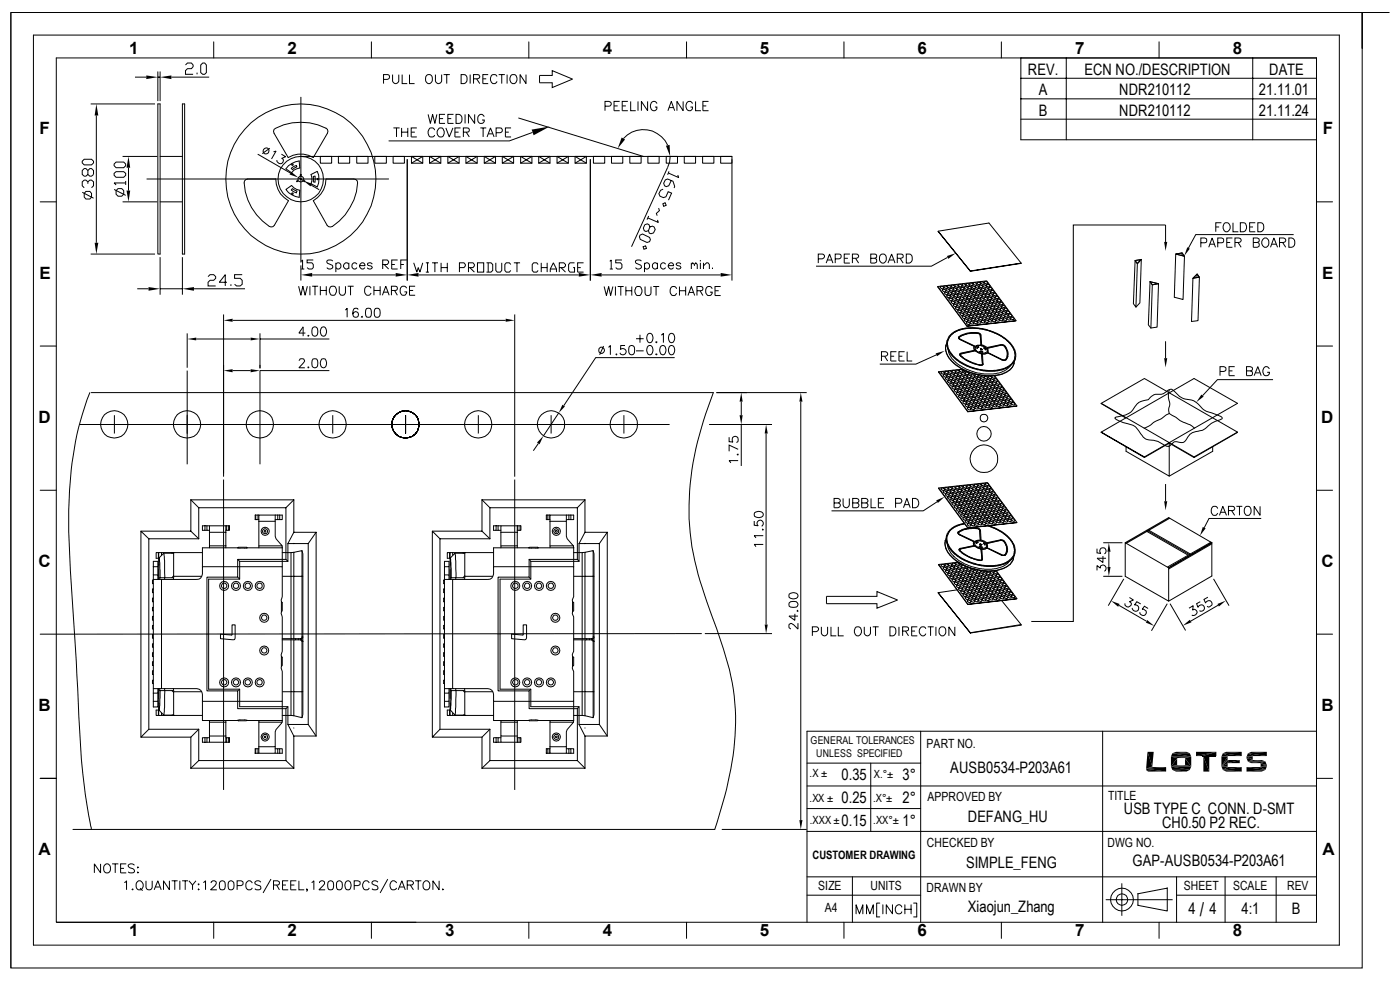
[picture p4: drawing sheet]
<svg xmlns="http://www.w3.org/2000/svg" width="420mm" height="297mm" viewBox="0 0 420 297" stroke-linecap="round" stroke-linejoin="round" font-family="sans-serif">
<defs><g id="words">
<text font-size="5.7" x="360" y="274.7">/</text>
<g font-size="5.1">
<text x="38.7" y="16.3">1</text>
<text x="86.3" y="16.3">2</text>
<text x="133.6" y="16.3">3</text>
<text x="180.9" y="16.3">4</text>
<text x="228" y="16.3">5</text>
<text x="275.4" y="16.3">6</text>
<text x="322.6" y="16.3">7</text>
<text x="370" y="16.3">8</text>
<text x="11.9" y="40.3">F</text>
<text x="397" y="40.3">F</text>
<text x="11.8" y="83.6">E</text>
<text x="396.8" y="83.6">E</text>
<text x="11.6" y="126.8">D</text>
<text x="396.5" y="126.8">D</text>
<text x="11.6" y="170.1">C</text>
<text x="396.6" y="170.1">C</text>
<text x="11.6" y="213.2">B</text>
<text x="396.6" y="213.2">B</text>
<text x="11.6" y="256.5">A</text>
<text x="396.9" y="256.5">A</text>
<text x="38.7" y="281">1</text>
<text x="86.3" y="281">2</text>
<text x="133.6" y="281">3</text>
<text x="180.9" y="281">4</text>
<text x="228" y="281">5</text>
<text x="275.4" y="281">6</text>
<text x="322.6" y="281">7</text>
<text x="370" y="281">8</text>
</g>
<g font-size="4.7">
<text x="308.5" y="22.4">REV.</text>
<text x="325.5" y="22.5">ECN NO./DESCRIPTION</text>
<text x="380.9" y="22.4">DATE</text>
<text x="311.8" y="28.6">A</text>
<text x="335.9" y="28.6">NDR210112</text>
<text x="377.8" y="28.6">21.11.01</text>
<text x="311.8" y="34.7">B</text>
<text x="335.9" y="34.7">NDR210112</text>
<text x="377.8" y="34.7">21.11.24</text>
<text x="285.2" y="232">AUSB0534-P203A61</text>
<text x="252.5" y="234">0.35</text>
<text x="270.9" y="234">3°</text>
<text x="252.5" y="240.9">0.25</text>
<text x="270.9" y="240.9">2°</text>
<text x="337.3" y="244.4">USB TYPE C CONN. D-SMT</text>
<text x="252.5" y="247.8">0.15</text>
<text x="270.9" y="247.8">1°</text>
<text x="290.4" y="246.7">DEFANG_HU</text>
<text x="348.8" y="248.5">CH0.50 P2 REC.</text>
<text x="289.9" y="260.3">SIMPLE_FENG</text>
<text x="339.9" y="259.7">GAP-AUSB0534-P203A61</text>
<text x="290.4" y="273.7">Xiaojun_Zhang</text>
<text x="356.7" y="274.3">4</text>
<text x="363" y="274.3">4</text>
<text x="372.6" y="274.3">4:1</text>
<text x="387.7" y="274.3">B</text>
</g>
<g font-size="3.8">
<text x="278.1" y="224.5">PART NO.</text>
<text x="278.3" y="240.2">APPROVED BY</text>
<text x="332.5" y="240.1">TITLE</text>
<text x="278.2" y="254.1">CHECKED BY</text>
<text x="332.4" y="254.1">DWG NO.</text>
<text x="245.6" y="267.2">SIZE</text>
<text x="261.2" y="267.1">UNITS</text>
<text x="278.1" y="267.5">DRAWN BY</text>
<text x="355.3" y="267.2">SHEET</text>
<text x="370.1" y="267.2">SCALE</text>
<text x="386.3" y="267.2">REV</text>
<text x="247.5" y="273.6">A4</text>
</g>
<text font-size="3.5" x="243.8" y="257.8">CUSTOMER DRAWING</text>
<g font-size="3.4">
<text x="243" y="233.2">.X ±</text>
<text x="262.3" y="233.3">X.°±</text>
<text x="243" y="240.6">.XX ±</text>
<text x="262" y="240.5">.X°±</text>
<text x="243" y="247.2">.XXX ±</text>
<text x="262.1" y="247.3">.XX°±</text>
</g>
<g font-size="3.2">
<text x="243.3" y="223.3">GENERAL TOLERANCES</text>
<text x="245" y="227.2">UNLESS SPECIFIED</text>
</g>
</g></defs>
<g fill="none" stroke="#000" stroke-width=".3">
<path d="M3.3 3.8h405.5v286.6h-405.5zM3.3 3.8v286.6M10 10.5h392v273.1h-392zM16.9 17.4h378.2v259.3h-378.2zM55.7 19.5l.6-.6h1.1l.6 .6v.5l-.6 .6h-1.1l-.6 .6v1.1h2.3M60.8 18.9h.6l.5 .6v2.3l-.5 .5h-.6l-.6-.5v-2.3zM64.1 12.6v4.8zM111.5 12.6v4.8M158.7 12.6v4.8M206 12.6v4.8M253.3 12.6v4.8M300.5 12.6v4.8"/>
<path d="M306.4 17.4v24.5h88.7M320 17.4v24.5M347.9 12.6v4.8M376 17.4v24.5M416.9 3.8h-8.1v10.7M27.2 31.2h19.3M28.9 34.7v38.1M40.5 23.1h3.4M47.4 31.2h.6v45h-.6zM47.4 21.4v8.9M47.4 23.1h.6M48 21.4v8.9"/>
<path d="M51.4 23.1h11.4M54.7 31.2h.7v45h-.7zM59.1 21.8v.5M82.3 38.8a16.2 16.2 0 0 1 16 0l.1 .6-.1 .6-4.3 7.3a7.2 7.2 0 0 0-7.5 0l-4.2-7.3-.2-.6zM90.3 29.1v49.7M115.1 23.8h1.2a.73 .73 0 0 0 .6-.7 .73 .73 0 0 0-.6-.7h-1.2v2.7M117.8 22.4l.2 2.3a.93 .93 0 0 0 .9 .4 .93 .93 0 0 0 .8-.8v-1.9M118.1 38.4h1.8M119 38.4v2.7M120.5 38.4v2.7M120.5 39.7h1.9M120.7 22.4v2.7h1.5"/>
<path d="M122.4 38.4v2.7M122.9 22.4v2.7h1.5M123.4 39.7h1.1M125.1 38.4h-1.7v2.7h1.7M128.2 22.5a1.34 1.34 0 0 1 1.6 .7 1.34 1.34 0 0 1-.6 1.7 1.3 1.3 0 0 1-1.5-.6 1.3 1.3 0 0 1 .3-1.6zM128.5 34.3l.7 2.7 .6-2.7 .7 2.7 .6-2.7M130.4 39.1a1 1 0 0 0-1.1-.7 1 1 0 0 0-.8 1v.7a1.01 1.01 0 0 0 .8 1 1.01 1.01 0 0 0 1.1-.6M130.7 22.4l.2 2.3a.93 .93 0 0 0 .9 .4 .93 .93 0 0 0 .7-.8v-1.9M131.8 38.5a1.35 1.35 0 0 1 1.5 .6 1.35 1.35 0 0 1-.2 1.7 1.06 1.06 0 0 1-1.2 .2 1.06 1.06 0 0 1-.7-.9v-.7zM131.9 35.6h1.1M133.1 22.4h1.9M133.6 34.3h-1.7v2.7h1.7"/>
<path d="M133.8 38.4l1 2.7 1.1-2.7M134.1 22.4v2.7M134.4 35.6h1M136.1 34.3h-1.7v2.7h1.7M136.5 39.7h1.1M136.9 34.3h.9a1.48 1.48 0 0 1 .9 1.4 1.48 1.48 0 0 1-.9 1.3h-.9zM138.2 38.4h-1.7v2.7h1.7M138.4 22.4h.8a1.43 1.43 0 0 1 1 1.3 1.43 1.43 0 0 1-1 1.4h-.8zM139.1 39.7l1.5-.1 .2-.5v-.5l-.6-.2h-1.1v2.7M139.6 34.3v2.7M139.9 39.7l.9 1.4M141.1 22.4v2.7"/>
<path d="M142.1 23.7l1.6-.2 .3-.6-.3-.4-1.6-.1v2.7M142.5 34.3v2.7l-1.9-2.7v2.7M143 23.7l1 1.4M144.1 38.4h1.8M144.9 23.7h1M145 38.4v2.7M145.3 35a1 1 0 0 0-1.1-.7 1 1 0 0 0-.8 1 1.19 1.19 0 0 0 .2 1.4 1.19 1.19 0 0 0 1.3 .2l.4-.5v-.4h-.6M146.5 22.4h-1.6v2.7h1.6M148.9 39.8h1.2l.5-.2a.78 .78 0 0 0-.1-1.1l-1.6-.1v2.7M149.1 23a1.01 1.01 0 0 0-1.1-.6 1.01 1.01 0 0 0-.8 1v.7a1 1 0 0 0 .8 1 1 1 0 0 0 1.1-.7M149.6 22.4h1.9M150.6 22.4v2.7"/>
<path d="M151.7 39.7h1M152.2 22.4v2.7M153.4 38.4h-1.7v2.7h1.7M153.5 22.5a1.31 1.31 0 0 1 1.6 .5 1.31 1.31 0 0 1-.2 1.7 1.02 1.02 0 0 1-1.2 .4 1.02 1.02 0 0 1-.7-1v-.7zM155.7 35.4l37.4 11.5M157.9 22.4v2.7l-1.8-2.7v2.7M159.8 39.7l-6.9 2.6h-36.3M161.9 22.6h3.8v-1.4l6.1 2.5-6.1 2.6v-1.5h-3.8zM181.6 31.9h1.2a.72 .72 0 0 0 .6-.5 .72 .72 0 0 0-.1-.7l-.5-.3h-1.2v2.8M184.3 31.8h1.1M186 30.4h-1.7v2.8h1.7M186.7 31.8h1.1"/>
<path d="M188.4 30.4h-1.7v2.8h1.7M189.3 30.4v2.8h1.5M191.5 30.4v2.8M194.4 30.4v2.8l-1.9-2.8v2.8M197.1 31.1a1 1 0 0 0-1.1-.7 1 1 0 0 0-.8 1.1 1.14 1.14 0 0 0 .4 1.5 1.14 1.14 0 0 0 1.5-.2v-.7h-.5M200.4 33.2l1.1-2.8 1 2.8M200.8 32.3h1.3M205 30.4v2.8l-1.8-2.8v2.8M207.8 31.1a1 1 0 0 0-1.2-.7 1 1 0 0 0-.7 1.1 1.14 1.14 0 0 0 .3 1.5 1.14 1.14 0 0 0 1.5-.2l.1-.7h-.6M208.7 30.4v2.8h1.7M210.9 31.8h1.1M212.6 30.4h-1.7v2.8h1.7"/>
<path d="M306.4 23.5h88.7M306.4 29.7h88.7M306.4 35.8h88.7M24.7 48.4l.6-.6h2.2l.6 .6v.5l-.6 .6h-2.2l-.6-.6zM24.7 57.7l3.4 1.8M25.8 57.4h1.2l.5 .6v1.1l-.5 .6h-1.2l-.5-.6v-1.1zM26.4 55.1v-.5l-.6-.6h-.5l-.6 .6v1.1l.6 .6M26.4 54.6l.6-.6h.5l.6 .6v1.1l-.6 .6M26.4 51.2l.6-.6h.5l.6 .6v1.2l-.6 .5h-.5l-.6-.5v-1.2l-.6-.6h-.5l-.6 .6v1.2l.6 .5h.5l.6-.5M34.2 52l.6-.5h2.3l.6 .5v.6l-.6 .6h-2.3l-.6-.6zM34.2 49.2l.6-.6h2.3l.6 .6v.5l-.6 .6h-2.3l-.6-.6zM34.2 56.8l3.5 1.8"/>
<path d="M35.4 56.6h1.1l.6 .6v1.1l-.6 .6h-1.1l-.6-.6v-1.1zM36.8 46.9h10.4M37.7 54.9h-3.5l.6 .6M37.7 54.3v1.2M38.6 50.3v6.9M44 53.7h72.7M48 46.9h6.7M74.4 53.7l-.6 .2-.4 .4a15.9 15.9 0 0 0 7.9 13.8l.6-.1 .4-.4 4.3-7.4a7.2 7.2 0 0 1-3.8-6.5M77.3 46.3l9.9 5.6M81 44.5l-2.3 1.6M82.1 45.5l.7-.2-1.3 2.4M84.5 46.3l1.2 .7-1.2 .5a.91 .91 0 0 1 .1 1.5 .91 .91 0 0 1-1.4-.5l-.1-.5"/>
<path d="M85.8 56.8l1.7-1.1 1.5 1.1 1 .3-.2 2.1a5.9 5.9 0 0 1-4-2.4zM86.6 49.7l2.1-1.2 1.1-.2 .2 2.1-1.8 .7-.7 .7-1.7-1.1zM87.4 50.5l1.5-.9 .2 .5-1.3 .8zM87.8 56.6l1.3 .7-.2 .6-1.5-.9zM89.5 53.3l1.6 .9M90.1 52.4l.2-.1 .1 .6 .5 .2 .6 1.5-.5-.3-.4 .3-1-.3-.6 .2 .5-.5 .2-.9 .4-.2zM90.3 46.9h129.4M93.3 52.4l1.9-1a5.6 5.6 0 0 1 0 4.7l-1.9-1 .3-.9zM93.4 55.6l2.4 1.3M94 52.9h.5v1.7h-.5zM95.2 53.5l.3 .2-.2 .3zM96.1 46.9h3.4v2.1h-3.4z"/>
<path d="M97.8 53.7a7.4 7.4 0 0 1-3.8 6.5l4.2 7.4 .4 .4 .6 .1a14.9 14.9 0 0 0 7-8.1l.8-2.5 .3-2.6-.1-.6-.4-.4-.6-.2M101.6 46.9h3.3v2.1h-3.3zM107.1 46.9h3.3v2.1h-3.3zM112.5 46.9h3.5v2.1h-3.5zM118 46.9h3.4v2.1h-3.4zM122.2 47.8v36.4M123.5 46.9h3.4v2.1h-3.4zM123.5 46.9l3.4 2.1M126.9 46.9l-3.4 2.1M128.9 46.9h3.4v2.1h-3.4zM128.9 46.9l3.4 2.1M132.3 46.9l-3.4 2.1"/>
<path d="M134.4 46.9h3.4v2.1h-3.4zM134.4 46.9l3.4 2.1M137.8 46.9l-3.4 2.1M139.8 46.9h3.4v2.1h-3.4zM139.8 46.9l3.4 2.1M143.2 46.9l-3.4 2.1M145.3 46.9h3.4v2.1h-3.4zM145.3 46.9l3.4 2.1M146.2 41.1l1-2.7 1.1 2.7M146.6 40.2h1.3M148.7 46.9l-3.4 2.1M150.7 46.9h3.4v2.1h-3.4z"/>
<path d="M150.7 46.9l3.4 2.1M154.1 46.9l-3.4 2.1M156.3 46.9h3.3v2.1h-3.3zM156.3 46.9l3.3 2.1M159.6 46.9l-3.3 2.1M161.7 46.9h3.4v2.1h-3.4zM161.7 46.9l3.4 2.1M165.1 46.9l-3.4 2.1M167.2 46.9h3.4v2.1h-3.4zM167.2 46.9l3.4 2.1M170.6 46.9l-3.4 2.1M172.6 46.9h3.4v2.1h-3.4z"/>
<path d="M172.6 46.9l3.4 2.1M176 46.9l-3.4 2.1M177.2 47.8v36.4M178.1 46.9h3.4v2.1h-3.4zM183.5 46.9h3.4v2.1h-3.4zM187.1 41.6a8 8 0 0 1 13.3 1.9M189 46.9h3.4v2.1h-3.4zM194.4 46.9h3.4v2.1h-3.4zM199 56.8l-.8 .3-.5 1 .4 .8 1 .4 .8-.3 .6-1.5 1 .4-.9 2.2M199.9 46.9h3.4v2.1h-3.4zM200.6 51.9l3.1 1.4-.3-.8M200.8 51.4l-.4 1"/>
<path d="M201.1 46.9l-.1 1.7-.6 1.6-10.9 23.8M201.5 54.1l-.8 1.6-.8 .3-.5-.3-.2-.7 .5-1 .7-.3 1.6 .7 .5 1.5-.2 .5M205.4 46.9h3.3v2.1h-3.3zM210.9 46.9h3.3v2.1h-3.3zM216.3 46.9h3.4v2.1h-3.4zM219.7 47.8v36.4M12.1 60.6h4.8M27.2 76.2h19.3M36.8 60.6h10.4M48 77.2v11.2M48 60.6h6.7M54.7 77.2v11.2"/>
<path d="M90.3 79.6v4.6M90.4 78.4l.4-.4v2.7M94 78h-1.8v.9h1.4l.4 .5v.9l-.4 .4h-.9l-.5-.4M99.9 78.3l-.3-.2a1.05 1.05 0 0 0-1.5 .5l.2 .4 1.1 .4a.6 .6 0 0 1 .5 .5 .6 .6 0 0 1-.3 .6 1.08 1.08 0 0 1-1.5-.2M100.8 79.3a.85 .85 0 0 1 1.2-.1 .85 .85 0 0 1 0 1.2 .85 .85 0 0 1-1.2-.1M100.8 78.9v2.7M104.7 79.3a.89 .89 0 0 0-1.3-.2 .89 .89 0 0 0 0 1.3 .89 .89 0 0 0 1.3-.1M104.7 78.9v1.8M107.1 79.3a.85 .85 0 0 0-1.2-.1 .85 .85 0 0 0 0 1.2 .85 .85 0 0 0 1.2-.1M107.9 79.7h1.6a.81 .81 0 0 0-.8-.9 .81 .81 0 0 0-.8 .9v.3a.86 .86 0 0 0 .7 .7 .86 .86 0 0 0 .9-.4M111.7 79.3a.8 .8 0 0 0-.7-.5 .8 .8 0 0 0-.7 .5l.1 .2 1.1 .5 .2 .3a.8 .8 0 0 1-.7 .4 .8 .8 0 0 1-.7-.4M114.9 79.4h1.3l.4-.5v-.5l-.4-.4h-1.3v2.7"/>
<path d="M115.3 79.4l1.3 1.3M117.6 79.4h.9M119.3 78h-1.7v2.7h1.7M120.3 79.4h.9M122.1 78h-1.8v2.7M124.2 78.9l.9 2.7 .4-1.3 .5 1.3 .9-2.7M127.8 78.9h.9M128.3 78.9v2.7M129.7 78.9h1.7M130.5 78.9v2.7M132.4 78.9v2.7M134.2 78.9v2.7"/>
<path d="M143.3 78.9h1.9v2.7h-1.9zM146 78.9h1.4l.5 .5v1.7l-.5 .5h-1.4M146.5 78.9v2.7M148.8 78.9v2.2l.4 .5h1l.4-.5v-2.2M153.3 79.4l-.4-.5h-1l-.4 .5v1.7l.4 .5h1l.4-.5M154.2 78.9h1.9M155.2 78.9v2.7M161.5 79.4l-.4-.5h-1l-.4 .5v1.7l.4 .5h1l.4-.5M162.4 78.9v2.7M164.2 78.9v2.7M172.4 78.9h-1.3l-.5 .5v1.7l.5 .5h1.3v-1.3h-.4M175.1 78.9h-1.7v2.7h1.7"/>
<path d="M183 78.4l.4-.4v2.7M186.6 78h-1.8v.9h1.4l.4 .5v.9l-.4 .4h-.9l-.5-.4M192.1 70.6l.7-.4 2.1 1 .3 .7-.3 .6-.7 .3-2-1-.3-.7zM192.5 78.3l-.3-.2a1.05 1.05 0 0 0-1.5 .5l.3 .4 1 .4a.6 .6 0 0 1 .5 .5 .6 .6 0 0 1-.3 .6 1.08 1.08 0 0 1-1.5-.2M193 74l.8-.2 .2 .7-.7 .3zM193.4 79.3a.85 .85 0 0 1 1.3-.1 .85 .85 0 0 1 0 1.2 .85 .85 0 0 1-1.3-.1M193.4 78.9v2.7M194.4 65.4l3.2 1.3-.3-.7M194.7 64.8l-.5 1.1M195 68.1l.8-.3 .5 .3 .3 .8-.5 1-.7 .2-.5-.1-.3-.8 .4-1.1-.2-.7-.5-.2-.8 .2-.4 1 .2 .8 .5 .3 .8-.3M197.3 79.3a.85 .85 0 0 0-1.2-.1 .85 .85 0 0 0 0 1.2 .85 .85 0 0 0 1.2-.1M197.3 78.9v1.8"/>
<path d="M197.7 62.4l.2 .8-.9 .8 .2 .7M198.9 61.2l.7-.4 .3 .8-.7 .3zM199.8 79.3a.85 .85 0 0 0-1.3-.1 .85 .85 0 0 0 0 1.2 .85 .85 0 0 0 1.3-.1M200.5 79.7h1.6a.81 .81 0 0 0-.8-.9 .81 .81 0 0 0-.8 .9v.3a.86 .86 0 0 0 .7 .7 .86 .86 0 0 0 .9-.4M204.3 79.3a.8 .8 0 0 0-.7-.5 .8 .8 0 0 0-.7 .5l.4 .4 .9 .3 .1 .3a.8 .8 0 0 1-.7 .4 .8 .8 0 0 1-.7-.4M207.5 79.4l.4-.5 .5 .5v.4M207.5 78.9v1.8M208.4 79.4l.4-.5 .5 .5v1.3M210.2 78v.4M210.2 78.9v1.8M211.1 79.8l.9-.9h.5l.4 .5v1.3M211.1 78.9v1.8"/>
<path d="M245.6 77.7l1.5-.2a.67 .67 0 0 0 .3-.8 .67 .67 0 0 0-.6-.5h-1.2v2.7M247.9 78.9l1.1-2.7 1 2.7M248.3 78h1.3M250.7 77.7h1.1a.73 .73 0 0 0 .6-.8 .73 .73 0 0 0-.6-.7h-1.1v2.7M253.4 77.5h1.1M255.1 76.2h-1.7v2.7h1.7M255.8 77.5l1.6-.2 .3-.6-.3-.4-1.6-.1v2.7M256.8 77.5l.9 1.4M261.3 77.5h1.2l.6-.5a.6 .6 0 0 0-.6-.8h-1.2v2.7h1.2l.5-.2v-.9l-.5-.3M264.2 76.6a1 1 0 0 1 1.1-.3 1 1 0 0 1 .7 .9 1.28 1.28 0 0 1-1.3 1.7l-.2-.1a1.67 1.67 0 0 1-.3-2.2zM266.5 78.9l1.1-2.7 1 2.7M266.9 78h1.3"/>
<path d="M269.3 77.5h1.1l.6-.3v-.7l-.6-.3h-1.1v2.7M270.1 77.5l1 1.4M272 76.2h.9a1.48 1.48 0 0 1 .9 1.4 1.48 1.48 0 0 1-.9 1.3h-.9zM281.6 69.4l9.6 12 15.3-2.4-9.7-12.1-15.2 2.6M284.4 77.2l-4.9 2.7h-34.6M306.5 78.9l-15.3 2.4M340.7 78.2l.6 .9-.4 13-.8-1zM340.7 78.2l1.8-.4-.4 13.1-1.2 1.2M342.5 77.8l-1.2 1.3-.6-.9 1.7-.3-1.1 1.2M349.8 72.6v-5.1h-27.7v119h-12.6M352.8 76.2l2-.3 .7 1zM352.8 76.2l-.4 13 2.6 .7 .5-13"/>
<path d="M352.9 76.2l1.8-.3 .7 .9zM354.7 75.9v.8M360.4 72.8h1.2a.73 .73 0 0 0 .6-.7 .73 .73 0 0 0-.6-.7h-1.2v2.8M362.8 74.2l1-2.8 1 2.8M363.1 73.3h1.3M364.9 68.1h1M365.5 72.8h1.1a.73 .73 0 0 0 .7-.7 .73 .73 0 0 0-.7-.7h-1.1v2.8M366.6 66.8h-1.7v2.7M367.6 66.9a1.33 1.33 0 0 1 1.6 1.2 1.33 1.33 0 0 1-1.4 1.4 1.62 1.62 0 0 1-.2-2.6zM368.2 72.8h1M369.9 71.4h-1.7v2.8h1.7M370 66.8v2.7h1.6"/>
<path d="M370.6 72.8l1.6-.2 .3-.4-.2-.5-.5-.3h-1.2v2.8M371.6 72.8l.9 1.4M372.2 66.8h1a1.43 1.43 0 0 1 .9 1.4 1.43 1.43 0 0 1-.9 1.3h-1zM375 68.1h1M376.1 72.8h1.2l.5-.3v-.8l-.5-.3h-1.2v2.8h1.2a.73 .73 0 0 0 .6-.7 .73 .73 0 0 0-.6-.7M376.7 66.8h-1.7v2.7h1.7M377.5 66.8h.9a1.48 1.48 0 0 1 .9 1.4 1.48 1.48 0 0 1-.9 1.3h-.9zM379 71.8a1.1 1.1 0 0 1 1.5-.1 1.1 1.1 0 0 1 .3 1.4 1.06 1.06 0 0 1-1.1 1.1 1.06 1.06 0 0 1-1-1.1v-.6zM381.3 74.2l1-2.8 1.1 2.8M381.7 73.3h1.3M384 72.8l1.6-.2 .3-.4-.2-.5-.5-.3h-1.2v2.8M384.9 72.8l1 1.4"/>
<path d="M386.8 71.4a1.44 1.44 0 0 1 1.8 1.4 1.44 1.44 0 0 1-1.8 1.4zM388.2 70.4h-29.3l-2.2 4.1M395.1 60.6h4.8M41.2 86.6h3.4M48 86.6h6.7M58.2 86.6h15.3M62.4 83l.6-.6h1.1l.6 .6v.5l-.6 .6h-1.1l-.6 .6v1.1h2.3M67.1 94.3v48.7M68.1 84.7h-2.3l1.8-2.3v3.4M69.3 85.3v.5M69.8 96.1h82M72.7 82.4h-2.3v1.1h1.7l.6 .6v1.2l-.6 .5h-1.1l-.6-.5"/>
<path d="M89.6 85.9l.7 2.7 .6-2.7 .7 2.7 .6-2.7M90.4 80.7h.9M91.7 99.9h-2l1.3-1.8v2.8M93 85.9v2.7M93.7 82.5h25M93.7 85.9h1.8M93.9 98.2a.86 .86 0 0 1 1.4 .5l.1 .6a1.19 1.19 0 0 1-1 1.6 1.53 1.53 0 0 1-.7-2.2zM94.5 85.9v2.7M96.1 85.9v2.7M96.1 87.2h1.8M96.6 98.2l.4-.1a1.46 1.46 0 0 1 1 1.4 1.46 1.46 0 0 1-1 1.4 1.69 1.69 0 0 1-.4-2.7zM97.9 85.9v2.7"/>
<path d="M99.1 86.2a1.04 1.04 0 0 1 1.6 0 1.64 1.64 0 0 1-.5 2.4l-.8-.1-.3-.3a1.75 1.75 0 0 1 0-2zM101.8 85.9v1.9a.95 .95 0 0 0 .9 .8 .95 .95 0 0 0 1-.8v-1.9M103.6 93l.6-.5v2.7M104.4 85.9h1.7M105.2 85.9v2.7M107.5 92.9a.84 .84 0 0 0-1.2-.3 1.6 1.6 0 0 0 .4 2.6 .86 .86 0 0 0 .9-.8 .86 .86 0 0 0-.8-.9 .86 .86 0 0 0-.9 .8M108.7 94.9v.3l-.2-.1zM110 92.6a1.02 1.02 0 0 1 1.4 .4v1.7a.88 .88 0 0 1-.8 .5 .88 .88 0 0 1-.8-.5l-.1-1zM111.4 86.5a1.01 1.01 0 0 0-1.2-.6 1.01 1.01 0 0 0-.8 1 1.24 1.24 0 0 0 .3 1.3 1.24 1.24 0 0 0 1.3 .3l.4-.6M112.2 87.2h1.9M112.2 85.9v2.7M112.6 92.6a1.02 1.02 0 0 1 1.4 .4 2.46 2.46 0 0 1-.3 2.1 .95 .95 0 0 1-1.3-.4l-.1-1z"/>
<path d="M114.1 85.9v2.7M114.8 88.6l1-2.7 1 2.7M115.1 87.7h1.4M117.5 87.2h1.2a.64 .64 0 0 0 .6-.7 .64 .64 0 0 0-.6-.6h-1.2v2.7M118.4 87.2l.9 1.4M122 86.5a1.01 1.01 0 0 0-1.1-.6 1.01 1.01 0 0 0-.8 1 1.24 1.24 0 0 0 .3 1.3 1.24 1.24 0 0 0 1.2 .3l.4-.9h-.6M122.9 87.2h1.1M124.6 85.9h-1.7v2.7h1.7M125.6 82.5h48.1M127.8 81.6h.9M132.4 80.3h1.8M137.9 80.3h1.3l.5-.5v-.4l-.5-.5h-1.3v2.7"/>
<path d="M140.6 80.3h1.3l.5-.5v-.4l-.5-.5h-1.3v2.7M141 80.3l1.4 1.3M154.5 94.3v48.7M162.4 80.3h1.8M165.1 81.6v-.9l1-1.8 .9 1.8v.9M165.1 80.7h1.9M167.9 80.3h1.3l.5-.5v-.4l-.5-.5h-1.3v2.7M168.4 80.3l1.3 1.3M173.4 80.3h.9M180.6 82.5h35.7M181.3 86l.7 2.7 .7-2.7 .6 2.7 .6-2.7M183 80.7h.9"/>
<path d="M184.7 86v2.7M185.4 86h1.8M186.3 86v2.7M187.8 86v2.7M187.8 87.2h1.8M189.6 86v2.7M191.1 86a1.25 1.25 0 0 1 1.4 .5 1.25 1.25 0 0 1 0 1.5 1 1 0 0 1-1.1 .7 1 1 0 0 1-.9-1v-.7zM193.6 86v1.9a.9 .9 0 0 0 .9 .8 .9 .9 0 0 0 .9-.8v-1.9M196 86h1.8M196.9 86v2.7M203.1 86.6a1 1 0 0 0-1.2-.6 1 1 0 0 0-.8 1 1.24 1.24 0 0 0 .3 1.3 1.24 1.24 0 0 0 1.2 .3l.5-.6M203.9 87.2h1.9"/>
<path d="M203.9 86v2.7M205.8 86v2.7M206.5 88.7l1-2.7 1 2.7M206.8 87.7h1.4M209.2 87.2h1.2a.64 .64 0 0 0 .6-.6 .64 .64 0 0 0-.6-.6h-1.2v2.7M210.1 87.2l.8 1.5M213.7 86.6a1 1 0 0 0-1.1-.6 1 1 0 0 0-.8 1 1.24 1.24 0 0 0 .3 1.3 1.24 1.24 0 0 0 1.2 .3l.4-.9h-.6M213.8 80.3v.4M214.6 87.2h1.1M216.3 86h-1.7v2.7h1.7M281.5 86l14.6-1.7 8.8 11.9M282.2 86a.56 .56 0 0 1 .7-.1 .56 .56 0 0 1 .2 .7h-.6z"/>
<path d="M283.5 87.7a.56 .56 0 0 1 .7 .1 .56 .56 0 0 1 .2 .6l-.7-.1zM283.8 87.3a.52 .52 0 0 0-.4-.5 .52 .52 0 0 0-.6 .4l.6 .4 .4-.2M284.1 86.6a.53 .53 0 0 1 .6 .2 .53 .53 0 0 1 .1 .6l-.9-.3zM284.2 88.7a.52 .52 0 0 1 .7-.1 .52 .52 0 0 1 .1 .7h-.6zM284.4 86.3a.58 .58 0 0 0-.5-.5 .58 .58 0 0 0-.6 .3l.6 .5 .5-.2M284.5 85.6a.65 .65 0 0 1 .9 .8 .61 .61 0 0 1-.7-.1 .61 .61 0 0 1-.2-.7zM284.6 87.7a.61 .61 0 0 1 .7 0 .61 .61 0 0 1 .2 .6h-.6l-.3-.3zM284.8 89.6a.57 .57 0 0 1 .7-.1 .57 .57 0 0 1 .2 .7h-.5zM285 86.6a.64 .64 0 0 1 .7 0 .64 .64 0 0 1 .3 .6h-.6zM285.3 88.5a.67 .67 0 0 1 .9 .7l-.8-.2zM285.5 85.6a.68 .68 0 0 1 1 .6h-.7zM285.5 90.4a.61 .61 0 0 1 .7 .1 .61 .61 0 0 1 .2 .6 .64 .64 0 0 1-.9-.7z"/>
<path d="M285.7 87.5a.56 .56 0 0 1 .7 0 .56 .56 0 0 1 .2 .7l-.7-.2zM285.9 89.4a.59 .59 0 0 1 .7 0 .59 .59 0 0 1 .2 .7l-.6-.1zM286.1 91.3a.61 .61 0 0 1 .7 0 .61 .61 0 0 1 .3 .7l-.7-.1zM286.1 86.6a.7 .7 0 0 1 1.1 .4 .63 .63 0 0 1-.7 .1 .63 .63 0 0 1-.4-.5zM286.3 88.5a.56 .56 0 0 1 .7-.1 .56 .56 0 0 1 .2 .7l-.6-.1zM286.6 90.4a.7 .7 0 0 1 1.1 .4 .63 .63 0 0 1-.7 .2 .63 .63 0 0 1-.4-.6zM286.6 85.5a.57 .57 0 0 1 .7 0 .57 .57 0 0 1 .2 .6h-.5zM286.7 92.3a.56 .56 0 0 1 .7-.1 .56 .56 0 0 1 .3 .7l-.6-.1zM286.8 87.4a.56 .56 0 0 1 .7 0 .56 .56 0 0 1 .2 .7l-.9-.4zM287 89.4a.61 .61 0 0 0 .4 .5 .61 .61 0 0 0 .7-.2l-.7-.5-.3 .2M287.2 91.2a.56 .56 0 0 1 .7 0 .56 .56 0 0 1 .2 .7l-.8-.3zM287.2 86.4a.64 .64 0 0 1 .7 0 .64 .64 0 0 1 .3 .6h-.6z"/>
<path d="M287.4 93.2a.56 .56 0 0 1 .7-.1 .56 .56 0 0 1 .2 .7l-.6-.1zM287.5 88.3a.67 .67 0 0 1 .9 .6 .62 .62 0 0 1-.7 0 .62 .62 0 0 1-.2-.6zM287.7 90.3a.56 .56 0 0 1 .7-.1 .56 .56 0 0 1 .2 .7l-.6-.1zM287.7 85.4a.59 .59 0 0 1 .7-.1 .59 .59 0 0 1 .2 .7h-.6zM287.8 92.2a.58 .58 0 0 1 .7-.1 .58 .58 0 0 1 .3 .6h-.7zM287.9 87.3a.57 .57 0 0 1 .7-.1 .57 .57 0 0 1 .2 .7l-.6-.1zM288.1 94.1a.59 .59 0 0 1 .6-.1 .59 .59 0 0 1 .4 .5 .65 .65 0 0 1-1-.4zM288.1 89.3a.56 .56 0 0 1 .7-.1 .56 .56 0 0 1 .2 .7l-.6-.1zM288.3 91.1a.6 .6 0 0 1 .7 0 .6 .6 0 0 1 .3 .6l-.7-.1zM288.3 86.3a.74 .74 0 0 1 1.1 .4 .63 .63 0 0 1-.7 .2 .63 .63 0 0 1-.4-.6zM288.5 88.3a.56 .56 0 0 1 .7-.2 .56 .56 0 0 1 .2 .7h-.6zM288.6 93a.56 .56 0 0 1 .7 0 .56 .56 0 0 1 .1 .7l-.8-.3z"/>
<path d="M288.8 90.1a.57 .57 0 0 1 .7-.1 .57 .57 0 0 1 .2 .7l-.7-.1zM288.8 85.2a.56 .56 0 0 1 .7 0 .56 .56 0 0 1 .2 .7l-.7-.1-.2-.3zM289 92a.56 .56 0 0 1 .7 0 .56 .56 0 0 1 .2 .7l-.7-.2zM289.1 87.2a.51 .51 0 0 1 .7-.1 .51 .51 0 0 1 .1 .7l-.8-.2zM289.2 89.2a.53 .53 0 0 1 .7-.2 .53 .53 0 0 1 .2 .7l-.7-.1zM289.4 95.8a.56 .56 0 0 1 .7 0 .56 .56 0 0 1 .2 .7l-.8-.2zM289.4 86.1a.79 .79 0 0 1 1.1 .5 .69 .69 0 0 1-1.1-.5zM289.6 90.9a.53 .53 0 0 1 .6 .1 .53 .53 0 0 1 .1 .6l-.9-.3zM289.7 88.1a.6 .6 0 0 1 .6 0 .6 .6 0 0 1 .3 .6l-.7-.1zM289.8 95.4a.52 .52 0 0 0-.5-.5 .52 .52 0 0 0-.5 .3l.5 .4 .5-.2M289.9 94.9a.52 .52 0 0 1 .7-.2 .52 .52 0 0 1 .1 .7l-.7-.1zM290 89.9h.1a.61 .61 0 0 1 .8 .6 .52 .52 0 0 1-.7 0 .52 .52 0 0 1-.2-.6z"/>
<path d="M290 85h.1a.56 .56 0 0 1 .6 .2 .56 .56 0 0 1 .1 .6l-.9-.3zM290.1 96.7a.54 .54 0 0 1 .7 0 .54 .54 0 0 1 .2 .6h-.6l-.4-.3zM290.1 87.1a.52 .52 0 0 1 .7-.1 .52 .52 0 0 1 .2 .7l-.6-.1zM290.2 97.8l14.7-1.6zM290.2 97.8l-8.7-11.8 8.7 11.9M290.3 94.3a.58 .58 0 0 0-.5-.5 .58 .58 0 0 0-.6 .4l.7 .4 .4-.2M290.3 93.8a.59 .59 0 0 1 .7-.1 .59 .59 0 0 1 .3 .6h-.9zM290.3 89a.62 .62 0 0 1 .7-.1 .62 .62 0 0 1 .3 .6h-.7zM290.6 95.6a.64 .64 0 0 1 .9 .7 .56 .56 0 0 1-.7 0 .56 .56 0 0 1-.2-.7zM290.6 86a.66 .66 0 0 1 .9 .6 .57 .57 0 0 1-.6 0 .57 .57 0 0 1-.3-.6zM290.7 93.3a.58 .58 0 0 0-.5-.5 .58 .58 0 0 0-.6 .4l.7 .4 .4-.2M290.8 92.7a.56 .56 0 0 1 .7 0 .56 .56 0 0 1 .1 .7l-.7-.2z"/>
<path d="M290.8 87.9a.56 .56 0 0 1 .7 0 .56 .56 0 0 1 .1 .7l-.6-.2zM291 94.6h.5a.44 .44 0 0 1 .5 .3 .44 .44 0 0 1-.2 .5 .44 .44 0 0 1-.6-.2l-.2-.2zM291 85a.52 .52 0 0 1 .7 0 .52 .52 0 0 1 .2 .6l-.7-.1zM291.1 92.3a.66 .66 0 0 0-1.1-.2l.7 .5 .4-.2M291.2 96.5a.67 .67 0 0 1 .9 .7l-.8-.1zM291.2 91.7a.56 .56 0 0 1 .7 0 .56 .56 0 0 1 .2 .7l-.7-.2zM291.2 86v.1M291.3 86.9a.51 .51 0 0 1 .7 0 .51 .51 0 0 1 .1 .7l-.8-.3zM291.4 93.7a.72 .72 0 0 1 1.1 .5 .69 .69 0 0 1-1.1-.5zM291.5 91.3a.52 .52 0 0 0-.4-.5 .52 .52 0 0 0-.6 .3l.6 .5 .4-.2M291.6 95.5a.67 .67 0 0 1 1 .7l-.8-.2zM291.6 90.8a.52 .52 0 0 1 .7-.1 .52 .52 0 0 1 .2 .7l-.7-.2z"/>
<path d="M291.6 86a.59 .59 0 0 1 .7-.2 .59 .59 0 0 1 .4 .7l-.6 .1-.4-.3zM291.8 92.7a.53 .53 0 0 1 .7-.2 .53 .53 0 0 1 .2 .7h-.6zM292.1 90.3a.58 .58 0 0 0-.5-.5 .58 .58 0 0 0-.6 .3l.6 .4 .5-.1M292.1 94.5h.1a.48 .48 0 0 1 .7 .1 .48 .48 0 0 1 0 .6l-.7-.2zM292.1 89.7a.56 .56 0 0 1 .7 0 .56 .56 0 0 1 .2 .7l-.8-.2zM292.1 84.9a.68 .68 0 0 1 1 .6h-.7l-.3-.4zM292.2 96.5a.56 .56 0 0 1 .8-.1 .56 .56 0 0 1 .2 .7h-.6zM292.3 91.6a.57 .57 0 0 1 .7 0 .57 .57 0 0 1 .2 .6h-.5zM292.3 86.8a.56 .56 0 0 1 .7 0 .56 .56 0 0 1 .2 .7l-.6-.2zM292.5 89.3a.61 .61 0 0 0-.5-.5 .61 .61 0 0 0-.6 .3l.7 .4 .4-.1M292.6 93.5a.64 .64 0 0 1 .6 .1 .64 .64 0 0 1 .3 .6l-.8-.2zM292.6 88.7a.68 .68 0 0 1 .9 .6l-.8-.1z"/>
<path d="M292.7 95.4a.55 .55 0 0 1 .8 0 .55 .55 0 0 1 .1 .7l-.9-.3zM292.7 90.6a.56 .56 0 0 1 .7 0 .56 .56 0 0 1 .2 .7l-.6-.2zM292.7 85.8a.72 .72 0 0 1 1.1 .5 .69 .69 0 0 1-1.1-.5zM292.9 88.3a.63 .63 0 0 0-1-.4l.2 .4 .4 .2 .4-.2M293 92.5a.56 .56 0 0 1 .7 0 .56 .56 0 0 1 .1 .7l-.7-.2zM293 87.7a.56 .56 0 0 1 .7 0 .56 .56 0 0 1 .1 .6l-.6-.1zM293.2 94.4a.55 .55 0 0 1 .7 0 .55 .55 0 0 1 .1 .7l-.8-.3zM293.2 89.6a.68 .68 0 0 1 1 .6l-.8-.1zM293.2 84.9a.53 .53 0 0 1 .7-.2 .53 .53 0 0 1 .2 .7l-.7-.1zM293.3 99.9v.1a8.1 8.1 0 0 0-5.4 1.2M293.4 96.3h.1a.53 .53 0 0 1 .6 0 .53 .53 0 0 1 .2 .7l-.7-.1-.3-.4zM293.4 91.5a.56 .56 0 0 1 .7 0 .56 .56 0 0 1 .2 .6l-.7-.1z"/>
<path d="M293.5 86.6a.51 .51 0 0 1 .7 0 .51 .51 0 0 1 .1 .7l-.7-.1zM293.6 93.4a.59 .59 0 0 1 .7 0 .59 .59 0 0 1 .2 .7l-.6-.1zM293.6 88.7a.53 .53 0 0 1 .7-.2 .53 .53 0 0 1 .2 .7l-.7-.1zM293.8 95.3a.61 .61 0 0 1 .7 0 .61 .61 0 0 1 .3 .7l-.7-.1zM293.8 90.5a.52 .52 0 0 1 .7 0 .52 .52 0 0 1 .2 .6l-.7-.1zM293.9 85.6a.56 .56 0 0 1 .7 0 .56 .56 0 0 1 .2 .7l-.8-.2zM294 92.5a.56 .56 0 0 1 .7-.1 .56 .56 0 0 1 .2 .7l-.6-.1zM294.1 87.6a.57 .57 0 0 1 .7-.1 .57 .57 0 0 1 .2 .7l-.7-.1zM294.3 94.3a.52 .52 0 0 1 .6 0 .52 .52 0 0 1 .2 .6h-.6zM294.3 89.5a.56 .56 0 0 1 .7-.1 .56 .56 0 0 1 .2 .7h-.5zM294.4 84.5a.58 .58 0 0 1 .7 .2 .58 .58 0 0 1 .1 .6h-.1a.54 .54 0 0 1-.6-.2 .54 .54 0 0 1-.1-.6zM294.5 96.2a.56 .56 0 0 1 .7 0 .56 .56 0 0 1 .2 .7l-.6-.1z"/>
<path d="M294.5 91.4a.56 .56 0 0 1 .7 0 .56 .56 0 0 1 .2 .7l-.9-.4zM294.5 86.6a.56 .56 0 0 1 .7 0 .56 .56 0 0 1 .2 .6l-.6-.1zM294.8 93.2a.56 .56 0 0 1 .7 .1 .56 .56 0 0 1 .1 .6l-.7-.1-.2-.3zM294.8 88.4a.56 .56 0 0 1 .7 0 .56 .56 0 0 1 .1 .7l-.7-.2zM294.9 95.2a.56 .56 0 0 1 .7 0 .56 .56 0 0 1 .2 .7l-.8-.3zM294.9 85.5a.68 .68 0 0 1 1.1 .6l-.8-.1zM295 90.3a.55 .55 0 0 1 .7 .1 .55 .55 0 0 1 .1 .6l-.9-.3zM295.2 92.2a.64 .64 0 0 1 .9 .6 .6 .6 0 0 1-.6 0 .6 .6 0 0 1-.3-.6zM295.2 87.4a.56 .56 0 0 1 .7 0 .56 .56 0 0 1 .1 .7l-.6-.2zM295.4 89.4a.59 .59 0 0 1 .7-.1 .59 .59 0 0 1 .2 .7l-.6-.1zM295.4 84.5a.52 .52 0 0 1 .7 0 .52 .52 0 0 1 .2 .6l-.7-.1zM295.5 96.2a.59 .59 0 0 1 .7-.1 .59 .59 0 0 1 .3 .6l-.7-.1z"/>
<path d="M295.5 94.1a.58 .58 0 0 1 .7 .1 .58 .58 0 0 1 .1 .7l-.9-.4zM295.6 91.2a.67 .67 0 0 1 .9 .7l-.6-.1zM295.6 86.5a.64 .64 0 0 1 .7-.1 .64 .64 0 0 1 .3 .6l-.6 .1zM295.8 93.2a.59 .59 0 0 1 .7-.1 .59 .59 0 0 1 .2 .7l-.8-.2zM296 88.3a.59 .59 0 0 1 .6 0 .59 .59 0 0 1 .2 .6 .56 .56 0 0 1-.7 0 .56 .56 0 0 1-.1-.6zM296 95.1a.6 .6 0 0 1 .7 0 .6 .6 0 0 1 .3 .6l-.7-.1zM296 90.3a.7 .7 0 0 1 1.1 .4 .63 .63 0 0 1-.7 .2 .63 .63 0 0 1-.4-.6zM296 85.5a.56 .56 0 0 1 .8-.2 .56 .56 0 0 1 .2 .7h-.5zM296.2 92.2a.62 .62 0 0 1 .7-.1 .62 .62 0 0 1 .3 .6h-.7zM296.3 87.3a.56 .56 0 0 1 .7 0 .56 .56 0 0 1 .1 .7l-.8-.3zM296.5 94.1a.7 .7 0 0 1 1.1 .4 .63 .63 0 0 1-.7 .2 .63 .63 0 0 1-.4-.6zM296.5 89.3a.62 .62 0 0 1 .6-.1 .62 .62 0 0 1 .4 .6h-.8z"/>
<path d="M296.6 96a.64 .64 0 0 1 1 .5h-.6zM296.7 91.1a.56 .56 0 0 1 .7 0 .56 .56 0 0 1 .2 .7l-.8-.2zM296.7 86.3a.64 .64 0 0 1 .7 0 .64 .64 0 0 1 .3 .6 .68 .68 0 0 1-1-.6zM296.9 93.1a.61 .61 0 0 0 .4 .5 .61 .61 0 0 0 .7-.2l-.4-.4-.6 .1M297 88.2a.64 .64 0 0 1 .9 .6 .6 .6 0 0 1-.7 0 .6 .6 0 0 1-.2-.6zM297.1 94.9a.56 .56 0 0 1 .7 .1 .56 .56 0 0 1 .2 .6l-.8-.2zM297.1 90.1a.68 .68 0 0 1 1.1 .6 .68 .68 0 0 1-1.1-.6zM297.4 87.2a.67 .67 0 0 1 .9 .6l-.7-.1zM297.5 92a.53 .53 0 0 1 .6 0 .53 .53 0 0 1 .1 .7l-.6-.1-.3-.4zM297.7 93.8a.58 .58 0 0 1 .7 .2 .58 .58 0 0 1 .1 .6l-.9-.3zM297.7 89h.1a.56 .56 0 0 1 .6 .2 .56 .56 0 0 1 .1 .6l-.9-.3zM297.8 91a.57 .57 0 0 1 .7 0 .57 .57 0 0 1 .2 .6h-.6z"/>
<path d="M298 93a.62 .62 0 0 1 .7-.1 .62 .62 0 0 1 .3 .6h-.7zM298 88.2a.56 .56 0 0 1 .7-.1 .56 .56 0 0 1 .2 .7l-.6-.1zM298.2 90a.74 .74 0 0 1 1.1 .5 .63 .63 0 0 1-.7 .1 .63 .63 0 0 1-.4-.6zM298.4 92a.62 .62 0 0 1 .7-.1 .62 .62 0 0 1 .3 .6h-.7zM298.7 93.8a.64 .64 0 0 1 1 .5l-.6 .1zM298.8 96.3a.66 .66 0 0 0-1.1-.3l.7 .5 .4-.1M298.8 88.9a.52 .52 0 0 1 .7 .1 .52 .52 0 0 1 .1 .6l-.7-.1-.2-.3zM298.9 95.7a.56 .56 0 0 1 .7 0 .56 .56 0 0 1 .2 .7l-.8-.2zM299 90.9a.51 .51 0 0 1 .7 0 .51 .51 0 0 1 .1 .7l-.8-.3zM299.1 92.9a.54 .54 0 0 1 .7-.1 .54 .54 0 0 1 .2 .6l-.7-.1zM299.3 95.3a.63 .63 0 0 0-1.1-.4l.6 .6 .5-.1M299.4 89.9a.56 .56 0 0 1 .7 0 .56 .56 0 0 1 .2 .6l-.9-.2z"/>
<path d="M299.5 94.6a.53 .53 0 0 1 .6 .1 .53 .53 0 0 1 .1 .7l-.9-.4zM299.6 91.8a.52 .52 0 0 1 .7-.1 .52 .52 0 0 1 .1 .7l-.6-.1zM299.8 93.8a.59 .59 0 0 1 .7-.2 .59 .59 0 0 1 .3 .7h-.7zM300 95.6a.57 .57 0 0 1 .7 0 .57 .57 0 0 1 .2 .6l-.7-.1zM300 90.8a.55 .55 0 0 1 .7 0 .55 .55 0 0 1 .2 .7l-.6-.2zM300.2 92.7a.57 .57 0 0 1 .7 0 .57 .57 0 0 1 .2 .6l-.7-.1zM300.4 94.6a.6 .6 0 0 1 .7 0 .6 .6 0 0 1 .3 .6l-.7-.1zM300.7 91.6a.56 .56 0 0 1 .7 0 .56 .56 0 0 1 .1 .7l-.6-.2zM300.9 93.5h.2a.49 .49 0 0 1 .7 .1 .49 .49 0 0 1-.1 .7l-.8-.5zM301.1 95.4a.56 .56 0 0 1 .7 .1 .56 .56 0 0 1 .2 .6l-.7-.1zM301.5 92.5a.59 .59 0 0 1 .6 0 .59 .59 0 0 1 .2 .7 .56 .56 0 0 1-.7 0 .56 .56 0 0 1-.1-.7zM301.5 94.5a.52 .52 0 0 1 .7-.1 .52 .52 0 0 1 .2 .7l-.7-.2z"/>
<path d="M302 93.5a.59 .59 0 0 1 .7-.1 .59 .59 0 0 1 .3 .6l-.6 .1zM302.2 95.4a.56 .56 0 0 1 .7 0 .56 .56 0 0 1 .2 .6l-.9-.3zM302.6 94.3a.55 .55 0 0 1 .8 0 .55 .55 0 0 1 .1 .7l-.9-.3zM303.3 95.2a.64 .64 0 0 1 .7 0 .64 .64 0 0 1 .2 .7l-.6-.1zM345.1 84.5l2.5 .6-1.8 .4zM345.1 84.5l-.5 13 .8 .9M345.1 84.5l.7 1-.4 12.9M345.1 84.5l2.6 .6-1.9 .4M347.7 85.1l-.4 13.1-1.9 .2M358.1 83.4l1.2-1.2 .6 1zM359.3 82.2l-.1 1.1M360 83.2l-.5 13-1.9 .3 .4-13 2-.3-.7-1-1.3 1.3"/>
<path d="M12.1 103.8h4.8M27 117.8a103.6 103.6 0 0 0-6.4 37.5 656.2 656.2 0 0 0 2.3 43.3l.2 4a364.2 364.2 0 0 0 2.9 38l1.4 8.3M27.4 117.8h186.7a92.1 92.1 0 0 0-7.1 40 95.2 95.2 0 0 0 6.6 26.8 96.8 96.8 0 0 1 6.9 26.2 84.4 84.4 0 0 1-4.1 32l-1.9 6.1h-192.6M56.2 100v10.3M56.2 111.2v28.1M58.9 101.7h16.3M69.8 111.2h5.4M78 100v10.5M78 101.7h20.8M89.8 108.2l.2-.3a.87 .87 0 0 1 1.4 .2l-.4 .9-1.3 1.3h1.8M92.4 100.7h.3l-.2 .2zM92.4 110.2h.3l-.2 .1z"/>
<path d="M93.9 107.7a1.02 1.02 0 0 1 1.4 .4v1.7a.88 .88 0 0 1-.8 .6 .88 .88 0 0 1-.8-.6l-.1-1.1zM96.6 107.7a.9 .9 0 0 1 1.2 .4 1.38 1.38 0 0 1-.8 2.2 1.69 1.69 0 0 1-.4-2.6zM98.8 111.2h-20.8v28.1M181.1 103.8l-1.1 2.7M182.6 104.2l.6-.5v2.8M184.9 106.3h.2l-.1 .2zM187.6 103.7h-1.3l-.1 1.1a.97 .97 0 0 1 1.5 .1 .97 .97 0 0 1-.2 1.4 .97 .97 0 0 1-1.4-.4M189 103.8a.9 .9 0 0 1 1.4 .4l.1 .6a1.19 1.19 0 0 1-1.1 1.7 1.28 1.28 0 0 1-.7-1.7zM190.9 101.6h2.3M190.9 105.3h2.3M192.1 100.4v2.4M194.5 100.2a.81 .81 0 0 1 1.3 .3 1.46 1.46 0 0 1-.9 2.3 1.75 1.75 0 0 1-.4-2.6z"/>
<path d="M194.5 103.8a.81 .81 0 0 1 1.3 .4 1.46 1.46 0 0 1-.9 2.3 1.75 1.75 0 0 1-.4-2.7zM196.8 102.6h.3l-.1 .2zM196.8 106.3h.3l-.1 .2zM198.4 103.8a.81 .81 0 0 1 1.3 .4 1.49 1.49 0 0 1-.9 2.3 1.69 1.69 0 0 1-.4-2.7zM198.4 100.5l.7-.5v2.8M201 100.2a.82 .82 0 0 1 1.3 .3 1.46 1.46 0 0 1-.9 2.3 1.75 1.75 0 0 1-.4-2.6zM201 103.8a.82 .82 0 0 1 1.3 .4 1.46 1.46 0 0 1-.9 2.3 1.75 1.75 0 0 1-.4-2.7zM202.5 107.3h-23.7l-9.6 14.4M215 117.8h27.1M264.5 106.9l1.6-.2 .3-.3-.2-.6-.5-.3h-1.2v2.8M265.5 106.9l.9 1.4M267.3 106.9h1.1"/>
<path d="M269 105.5h-1.7v2.8h1.7M269.8 106.9h1M271.5 105.5h-1.7v2.8h1.7M272.2 105.5v2.8h1.6M281.1 106.5l-6.2 2.7h-10.9M282.4 111.6a.57 .57 0 0 1 .7 0 .57 .57 0 0 1 .2 .6l-.6-.1zM283.5 111.5a.57 .57 0 0 1 .7 0 .57 .57 0 0 1 .2 .6l-.6-.1zM283.8 113.4a.6 .6 0 0 1 .6 0 .6 .6 0 0 1 .3 .6l-.7-.1zM283.9 103.5a6.2 6.2 0 0 0 3.2 6.3 17.2 17.2 0 0 0 13.8 2.4 4.7 4.7 0 0 0 3.4-3.3M284.1 113l.1-.1a.61 .61 0 0 0-.5-.5 .61 .61 0 0 0-.6 .3l.5 .4 .6-.1M284.2 112.4a.72 .72 0 0 1 1.1 .5 .73 .73 0 0 1-1.1-.5zM284.2 102.9a5 5 0 0 0 2 5.9 15.7 15.7 0 0 0 15.3 3.1 4.4 4.4 0 0 0 3-3.7"/>
<path d="M284.3 102.1a6.2 6.2 0 0 0 3.4 6.3 15.5 15.5 0 0 0 14.8 1.9 4.7 4.7 0 0 0 2.3-2.7M284.4 114.2a.56 .56 0 0 1 .7 .1 .56 .56 0 0 1 .2 .6l-.8-.1zM284.5 104.9a8.8 8.8 0 0 0 5.4 5.8 14.5 14.5 0 0 0 11.6 .6l1.6-1.5M284.5 102.1a5.8 5.8 0 0 1 5.4-3.5 16 16 0 0 1 13.5 4.8 4.6 4.6 0 0 1 1.1 4.1M284.8 101a8.7 8.7 0 0 1 7.1-2.7 15.2 15.2 0 0 1 12.3 5.9 4.2 4.2 0 0 1-3 6.5 16.2 16.2 0 0 1-15.6-4.2 4.6 4.6 0 0 1-.8-5.5zM284.8 111.3h.1a.49 .49 0 0 1 .6 .1 .49 .49 0 0 1 0 .6l-.9-.4zM284.9 113.3a.52 .52 0 0 1 .7-.1 .52 .52 0 0 1 .1 .7l-.7-.2zM285 115.3a.54 .54 0 0 1 .7-.2 .54 .54 0 0 1 .3 .7h-.6zM285.3 112.3a.59 .59 0 0 1 .7-.1 .59 .59 0 0 1 .3 .6l-.6 .1zM285.5 100.4a11.1 11.1 0 0 1 9.4-1.7 13 13 0 0 1 9.3 6.1 3.9 3.9 0 0 1-2.3 5.5 15.1 15.1 0 0 1-16.5-4.4 4 4 0 0 1 .1-5.5zM285.5 114.2a.57 .57 0 0 1 .7-.1 .57 .57 0 0 1 .3 .7l-.8-.1zM285.7 116.1a.62 .62 0 0 1 .7-.1 .62 .62 0 0 1 .3 .7h-.6z"/>
<path d="M285.8 111.2a.56 .56 0 0 1 .7 0 .56 .56 0 0 1 .1 .7l-.7-.2zM286 113.1a.6 .6 0 0 1 .6 0 .6 .6 0 0 1 .3 .6h-.6l-.3-.2zM286.2 115a.67 .67 0 0 1 .9 .7l-.8-.2zM286.4 117a.55 .55 0 0 1 .7-.1 .55 .55 0 0 1 .1 .7l-.8-.3zM286.5 112h.1a.49 .49 0 0 1 .7 .2 .49 .49 0 0 1-.1 .6l-.6-.2-.2-.2zM286.6 114a.67 .67 0 0 1 1 .7l-.8-.2zM286.8 115.9a.59 .59 0 0 1 .7 0 .59 .59 0 0 1 .2 .7l-.6-.1zM287 111a.59 .59 0 0 1 .6 .1 .59 .59 0 0 1 .2 .6h-.7a.37 .37 0 0 1-.3-.3 .37 .37 0 0 1 .2-.4zM287.1 117.8a.67 .67 0 0 1 .9 .7l-.7-.1zM287.1 113.1a.52 .52 0 0 1 .6-.1 .52 .52 0 0 1 .2 .7l-.7-.2zM287.2 115a.56 .56 0 0 1 .8-.1 .56 .56 0 0 1 .2 .7l-.6-.1zM287.5 116.9a.52 .52 0 0 1 .7-.1 .52 .52 0 0 1 .1 .7l-.6-.1z"/>
<path d="M287.5 112a.62 .62 0 0 1 .7 0 .62 .62 0 0 1 .3 .6h-.6zM287.7 101.1a7.5 7.5 0 0 1 6.5-1l.2 .3 .2 3.1 1.7 .8 4.1-.9a1.71 1.71 0 0 1 1.9 1.7 2.04 2.04 0 0 1-1 3l-4.9-2.2-1.5 .3 .1 3.2-.2 .1a10 10 0 0 1-6.7-3l-.1-.2 .3-.4 4.2-.8v-.2l-.1-1-4.4-2.1-.3-.3zM287.7 118.8a.59 .59 0 0 1 .7-.1 .59 .59 0 0 1 .3 .6h-.7zM287.7 101.1v.4l.5 .4M287.7 113.9a.55 .55 0 0 1 .8 0 .55 .55 0 0 1 .1 .7l-.9-.4zM287.9 101.1a7.2 7.2 0 0 1 6.1-.9l.4 3.3-1.1 .1-.4 .2-4.8-2.1-.3-.2zM288 115.8a.56 .56 0 0 1 .7 0 .56 .56 0 0 1 .1 .6h-.6l-.3-.4zM288 110.9a.56 .56 0 0 1 .7 .1 .56 .56 0 0 1 .1 .6l-.7-.2zM288 101.1l-.2 .2M288 106.2l.2 .6M288.2 117.7a.56 .56 0 0 1 .6 0 .56 .56 0 0 1 .2 .7l-.8-.3zM288.2 112.9a.55 .55 0 0 1 .7 0 .55 .55 0 0 1 .1 .7l-.8-.4z"/>
<path d="M288.2 101.9l4.2 2.1M288.2 101.8v.1M288.2 106.8a13.4 13.4 0 0 0 5.9 2.8M288.2 106.7v.1M288.3 106.2l4.4-1 1.8 .8 .4 3.3a6.1 6.1 0 0 1-4.5-1.2l-1.6-1.1a.55 .55 0 0 1-.5-.2 .55 .55 0 0 1 0-.6zM288.3 119.7a.57 .57 0 0 1 .7-.1 .57 .57 0 0 1 .3 .7l-.7-.1zM288.4 114.8h.1a.53 .53 0 0 1 .6 0 .53 .53 0 0 1 .2 .6l-.7-.1-.3-.3zM288.6 111.9a.59 .59 0 0 1 .7-.1 .59 .59 0 0 1 .2 .8l-.6-.1zM288.6 106l-.4 .4M288.7 116.7a.51 .51 0 0 1 .7 0 .51 .51 0 0 1 0 .7l-.7-.3zM288.8 113.7a.64 .64 0 0 1 .7 .1 .64 .64 0 0 1 .3 .6l-.7-.1zM288.8 110.8l-7.1 .7"/>
<path d="M288.9 118.6a.59 .59 0 0 1 .7 0 .59 .59 0 0 1 .2 .6 .56 .56 0 0 1-.7 0 .56 .56 0 0 1-.2-.6zM289 115.8a.56 .56 0 0 1 .7-.1 .56 .56 0 0 1 .2 .7l-.6-.1zM289.1 110.8v.1a.59 .59 0 0 0 .4 .6 .59 .59 0 0 0 .6-.1M289.3 117.6a.52 .52 0 0 1 .6 0 .52 .52 0 0 1 .2 .6l-.6-.1zM289.3 112.8a.52 .52 0 0 1 .6-.1 .52 .52 0 0 1 .2 .7l-.6-.1zM289.4 119.6a.57 .57 0 0 1 .7-.1 .57 .57 0 0 1 .3 .7l-.6-.1zM289.5 114.7a.56 .56 0 0 1 .7 0 .56 .56 0 0 1 .2 .6h-.6zM289.7 116.6a.57 .57 0 0 1 .7-.1 .57 .57 0 0 1 .2 .7l-.7-.1zM289.7 111.8a.56 .56 0 0 1 .7-.1 .56 .56 0 0 1 .2 .7l-.7-.1zM289.9 118.6a.64 .64 0 0 1 1 .5h-.7zM289.9 113.7a.56 .56 0 0 1 .7 0 .56 .56 0 0 1 .2 .6l-.8-.2zM290.1 115.6a.56 .56 0 0 1 .7-.1 .56 .56 0 0 1 .2 .7l-.6-.1z"/>
<path d="M290.4 117.5a.56 .56 0 0 1 .7 0 .56 .56 0 0 1 .1 .6l-.8-.2zM290.5 119.4a.79 .79 0 0 1 1.1 .5 .69 .69 0 0 1-1.1-.5zM290.5 112.6a.58 .58 0 0 1 .7 .1 .58 .58 0 0 1 .1 .6l-.9-.3zM290.6 114.6a.52 .52 0 0 1 .7-.1 .52 .52 0 0 1 .2 .7l-.7-.1zM290.8 111.6a.62 .62 0 0 0 .4 .6 .62 .62 0 0 0 .7-.2M290.9 116.4a.66 .66 0 0 1 .9 .6 .6 .6 0 0 1-.7 0 .6 .6 0 0 1-.2-.6zM291 113.6a.6 .6 0 0 1 .7 0 .6 .6 0 0 1 .3 .6l-.7-.1zM291.1 118.3a.51 .51 0 0 1 .7 .1 .51 .51 0 0 1 0 .7l-.7-.3-.1-.2zM291.2 115.5a.57 .57 0 0 1 .7-.1 .57 .57 0 0 1 .2 .7l-.6-.1zM291.5 117.4a.57 .57 0 0 1 .7-.1 .57 .57 0 0 1 .2 .7l-.7-.1zM291.5 112.6a.7 .7 0 0 1 1.1 .4 .63 .63 0 0 1-.7 .1 .63 .63 0 0 1-.4-.5zM291.6 119.3a.6 .6 0 0 0 .5 .6 .6 .6 0 0 0 .6-.2 .71 .71 0 0 0-1-.4"/>
<path d="M291.6 114.5a.64 .64 0 0 1 1.1 .5h-.7zM292 116.3h.3a.39 .39 0 0 1 .5 .1 .39 .39 0 0 1 0 .5 .39 .39 0 0 1-.6 0l-.3-.3zM292.1 118.2a.56 .56 0 0 1 .7 0 .56 .56 0 0 1 .2 .7l-.8-.2zM292.1 113.4a.56 .56 0 0 1 .7 0 .56 .56 0 0 1 .2 .7l-.8-.3zM292.3 104.2l.2 .8M292.4 103.8v.1M292.6 112.5a.54 .54 0 0 1 .6-.2 .54 .54 0 0 1 .3 .7h-.6zM292.7 105.2l-4.2 1M292.7 105.3l.2 .1M292.7 119.2a.68 .68 0 0 1 1.1 .5h-.7zM292.7 117.1l.4 .1a.42 .42 0 0 1 .5 .3 .42 .42 0 0 1-.3 .5 .42 .42 0 0 1-.5-.3l-.2-.2zM292.7 104.3a2.12 2.12 0 0 1 3.3 .1l.3 .4v.5"/>
<path d="M292.9 105.4l.9 .5 .6 .2M292.9 105.3v.1M293 103.9a2.24 2.24 0 0 1 3.3 1.4 2.11 2.11 0 0 1-3.1 .1 .98 .98 0 0 1-.2-1.5zM293 116.3a.59 .59 0 0 1 .7-.1 .59 .59 0 0 1 .3 .6h-.7zM293.2 118.2a.58 .58 0 0 1 .7-.1 .58 .58 0 0 1 .3 .6h-.7zM293.3 100l.6 .2 .3 .4M293.4 115.8a.58 .58 0 0 0-.5-.5 .58 .58 0 0 0-.6 .3l.7 .4 .4-.1M293.5 115.2h.1a.53 .53 0 0 1 .6 0 .53 .53 0 0 1 .1 .7l-.7-.2zM293.6 104.1l.1 .1M293.7 117.1a.6 .6 0 0 1 .6 0 .6 .6 0 0 1 .3 .6h-.6l-.3-.2zM293.7 112.5l.6 .5 .5-.2M293.7 104l-.5 .4"/>
<path d="M293.7 104l.1 .2-.6 .2M293.8 114.8a.66 .66 0 0 0-1.1-.3l.7 .5 .4-.2M293.9 119a.64 .64 0 0 1 .7 0 .64 .64 0 0 1 .3 .7l-.9-.2zM293.9 114.2a.56 .56 0 0 1 .7 0 .56 .56 0 0 1 .2 .6l-.8-.1zM294 105.5h.9v.2zM294 105.5h.1M294.1 105.5h.8M294.1 105.4v.1M294.1 109.5v.1M294.2 116h.1a.56 .56 0 0 1 .6 .1 .56 .56 0 0 1 .1 .6h-.6l-.3-.3zM294.2 100.5l.2 2.9M294.3 113.7a.63 .63 0 0 0-1.1-.3l.6 .6 .5-.2"/>
<path d="M294.3 118a.67 .67 0 0 1 1 .6l-.9-.1zM294.3 104.7v.1M294.3 104.7v.2M294.3 104.6v.1M294.3 104.9v.1M294.3 104.6l.1 .2M294.3 104.6l.1 .1M294.4 113.1a.51 .51 0 0 1 .7 0 .51 .51 0 0 1 .1 .7l-.7-.1zM294.4 104.8h.4M294.4 106.1l.2 .2M294.4 104.7l.4 .1M294.4 104.7v.1"/>
<path d="M294.4 106v.1M294.5 115.2a.54 .54 0 0 1 .7-.2 .54 .54 0 0 1 .2 .7h-.5zM294.6 119.8h.2a.54 .54 0 0 1 .6 .2 .54 .54 0 0 1 0 .6l-.5-.1-.4-.3zM294.6 106.2l.3 3M294.7 112.6l.1 .1M294.8 104.8l-.5 .1M294.8 104.8h.1M294.8 104.8l-.1 .1M294.9 117a.51 .51 0 0 1 .6 0 .51 .51 0 0 1 .1 .6l-.7-.1zM294.9 105.6v.1M295 114.1a.57 .57 0 0 1 .7-.1 .57 .57 0 0 1 .3 .7l-.8-.1zM295 109.2l-.2 .4h-.7"/>
<path d="M295.1 118.8a.58 .58 0 0 1 .6 .1 .58 .58 0 0 1 .2 .7l-.7-.2-.3-.2zM295.1 112.7h.7M295.2 116a.7 .7 0 0 1 1.1 .4 .63 .63 0 0 1-.7 .2 .63 .63 0 0 1-.4-.6zM295.3 104.4l.6 .5M295.3 104.4h.1M295.4 104.4l.5 .5M295.4 104.3l.5 .6M295.4 104.3v.1M295.4 104.3l-.1 .1M295.4 117.9a.55 .55 0 0 1 .8-.1 .55 .55 0 0 1 .1 .8l-.7-.2zM295.4 113.1a.6 .6 0 0 1 .7-.1 .6 .6 0 0 1 .3 .7h-.6zM295.6 119.8a.62 .62 0 0 1 .7 0 .62 .62 0 0 1 .3 .6l-.7-.1z"/>
<path d="M295.7 114.9a.64 .64 0 0 1 .7 .1 .64 .64 0 0 1 .2 .6l-.8-.2zM295.9 116.9a.55 .55 0 0 1 .7-.1 .55 .55 0 0 1 .1 .7l-.8-.3zM296.1 118.7a.56 .56 0 0 1 .7 0 .56 .56 0 0 1 .2 .7l-.7-.1-.3-.3zM296.1 113.9a.67 .67 0 0 1 1 .7l-.8-.2zM296.3 104.4l4.1-.9a1.88 1.88 0 0 1 1.8 1.9 1.85 1.85 0 0 1-.9 2.6l-4.8-2.2v-.9zM296.4 115.8a.78 .78 0 0 1 1 .6 .61 .61 0 0 1-.7 .1 .61 .61 0 0 1-.3-.7zM296.4 104.4l-.1 .1M296.4 105.9l4.3 2.1M296.4 105.9l-.7 .3-.8-.1M296.4 105.8v.1M296.5 105.8v.1M296.5 117.7a.67 .67 0 0 1 1 .7l-.8-.1z"/>
<path d="M296.5 113a.52 .52 0 0 1 .7-.1 .52 .52 0 0 1 .2 .7l-.7-.2zM296.5 105.4l-.1 .2M296.7 114.9a.56 .56 0 0 1 .7-.1 .56 .56 0 0 1 .2 .7l-.5-.1zM296.9 119.6h.1a.56 .56 0 0 1 .6 .1 .56 .56 0 0 1 0 .6l-.8-.2zM297 116.8a.52 .52 0 0 1 .6-.1 .52 .52 0 0 1 .2 .7l-.6-.1zM297.1 118.7a.59 .59 0 0 1 .7-.1 .59 .59 0 0 1 .4 .6h-.7zM297.2 113.8a.55 .55 0 0 1 .7 0 .55 .55 0 0 1 .2 .7l-.7-.2zM297.4 115.8a.62 .62 0 0 1 .7-.1 .62 .62 0 0 1 .3 .6l-.6 .1zM297.6 117.6a.56 .56 0 0 1 .7 0 .56 .56 0 0 1 .2 .7l-.8-.2zM297.8 119.6a.62 .62 0 0 1 .7-.1 .62 .62 0 0 1 .3 .6l-.6 .1zM297.9 114.7h.1a.53 .53 0 0 1 .6 0 .53 .53 0 0 1 .1 .6h-.6l-.3-.4zM298.1 116.7a.52 .52 0 0 1 .6-.1 .52 .52 0 0 1 .2 .7l-.7-.3z"/>
<path d="M298.2 118.6a.59 .59 0 0 1 .7-.1 .59 .59 0 0 1 .4 .7l-.8-.1zM298.2 112.7a.44 .44 0 0 1 .5 .4 .44 .44 0 0 1-.3 .5 .44 .44 0 0 1-.5-.3l-.3-.2 .1-.3M298.3 113.7a.67 .67 0 0 1 1 .6l-.7-.1zM298.5 112.7l6.7 9.1M298.6 115.6a.66 .66 0 0 1 .9 .6h-.7l-.3-.3zM298.8 117.5a.53 .53 0 0 1 .7 0 .53 .53 0 0 1 .1 .6h-.6l-.3-.3zM298.9 114.7a.59 .59 0 0 1 .7-.2 .59 .59 0 0 1 .3 .7h-.6zM299.1 119.3a.74 .74 0 0 1 .8 .7 .56 .56 0 0 1-.7 0 .56 .56 0 0 1-.1-.7zM299.3 116.4a.48 .48 0 0 1 .7 .1 .48 .48 0 0 1-.1 .7l-.7-.4zM299.3 118.5a.64 .64 0 0 1 1.1 .5h-.7zM299.6 115.5a.56 .56 0 0 1 .7-.1 .56 .56 0 0 1 .2 .7l-.7-.1zM299.8 117.4a.56 .56 0 0 1 .7 0 .56 .56 0 0 1 .2 .7l-.8-.3z"/>
<path d="M300.3 116.4a.62 .62 0 0 1 .6 0 .62 .62 0 0 1 .4 .6h-.5l-.5-.3zM300.4 103.6l.7 .1 .4 .3M300.4 103.5l-4 1M300.7 107.9v.1M301.1 119.7a.58 .58 0 0 0-.5-.5 .58 .58 0 0 0-.6 .4l.7 .4 .4-.2M301.1 119.2a.57 .57 0 0 1 .7 0 .57 .57 0 0 1 .2 .6l-.7-.1zM301.5 104l.7 1.4v1.5M301.5 103.9v.1M301.5 118.7a.66 .66 0 0 0-1.1-.2l.7 .5 .4-.2M301.6 118.1a.56 .56 0 0 1 .7 0 .56 .56 0 0 1 .2 .7l-.8-.2zM302 117.7a.53 .53 0 0 0-.5-.5 .53 .53 0 0 0-.6 .3l.6 .5 .5-.2M302 107.9l-.5 .2-.8-.1"/>
<path d="M302 107.8v.1M302.2 119.1a.6 .6 0 0 0 .4 .6 .6 .6 0 0 0 .7-.3l-.5-.4-.5 .1M302.5 106.9l-.5 1M349.8 102.4v5.1M350.9 117a9.1 9.1 0 0 0 .2 4.4l-.4 1.4 .2 1.3M366.1 111.4h1.2l.5-.2v-.9l-.5-.3h-1.2v2.7M368.9 111.3h1M370.5 110h-1.6v2.7h1.6M374.1 111.3l1.5-.1 .3-.4-.1-.5-.6-.3h-1.1v2.7h1.1l.6-.2v-1l-.6-.2M376.4 112.7l1.1-2.7 1 2.7M376.8 111.9h1.3M381 110.7a1 1 0 0 0-1.2-.7 1 1 0 0 0-.8 1v.7a.98 .98 0 0 0 1 1 .98 .98 0 0 0 1-1h-.7"/>
<path d="M382.1 113.9h-16.7l-4.5 4.8M395.1 103.8h4.8M23.8 127.4h177.2M34.3 124.6v5.5M99.9 124.6v5.5M118.9 127.4h5.5zM121.7 124.6v5.5zM143.6 124.6v5.5M161.6 133l-1.5 2.2M165.4 124.6v5.5M167.7 123.9l-4.6 6.9M187.2 124.6v5.5"/>
<path d="M212.8 127.4h18.9M218.8 131.2v1.3l1.2 .1a.97 .97 0 0 1 0-1.5 .97 .97 0 0 1 1.5 .3 .97 .97 0 0 1-.5 1.4M221.4 136.3v.2l-.1-.1zM221.5 138.2h-2.7l.5 .7M221.5 134.8l-2.7-1.3v1.9M222.5 120.5v4.1M222.5 127.4v12.4M229.9 130.1v57.3M240.3 120.5v125.6M289 120.6a.52 .52 0 0 1 .7-.1 .52 .52 0 0 1 .2 .7l-.7-.2zM289.7 121.4a.57 .57 0 0 1 .7 0 .57 .57 0 0 1 .2 .6l-.7-.1zM290.1 120.4a.64 .64 0 0 1 1 .5l-.6 .1z"/>
<path d="M290.4 122.3a.56 .56 0 0 1 .7 0 .56 .56 0 0 1 .1 .7l-.8-.2zM290.4 123.5l14.8-1.7zM290.4 123.5l-8.7-12 8.7 12.1M290.8 121.3a.56 .56 0 0 1 .7 0 .56 .56 0 0 1 .1 .6l-.6-.1zM291.3 120.3a.56 .56 0 0 1 .7 0 .56 .56 0 0 1 .1 .6l-.7-.1zM291.4 122.3a.58 .58 0 0 1 .7-.2 .58 .58 0 0 1 .3 .7h-.7zM291.9 121.2a.61 .61 0 0 1 .6 0 .61 .61 0 0 1 .3 .6h-.6l-.3-.3zM292.4 120.1a.59 .59 0 0 1 .6 0 .59 .59 0 0 1 .2 .7h-.5l-.4-.4zM292.6 122a.67 .67 0 0 1 .9 .7l-.8-.2zM293 121.1a.52 .52 0 0 1 .7-.1 .52 .52 0 0 1 .1 .7l-.6-.2zM293.4 120.1a.7 .7 0 0 1 1.1 .4 .63 .63 0 0 1-.7 .2 .63 .63 0 0 1-.4-.6zM293.7 121.9a.55 .55 0 0 1 .7 0 .55 .55 0 0 1 .1 .7l-.7-.1z"/>
<path d="M294.1 120.9a.55 .55 0 0 1 .7 0 .55 .55 0 0 1 .1 .7l-.8-.3zM294.8 121.8a.67 .67 0 0 1 .9 .7 .62 .62 0 0 1-.7-.1 .62 .62 0 0 1-.2-.6zM295.2 120.8a.52 .52 0 0 1 .7 0 .52 .52 0 0 1 .1 .6h-.6zM295.9 121.7a.56 .56 0 0 1 .7 0 .56 .56 0 0 1 .1 .7l-.7-.2zM296.4 120.7a.51 .51 0 0 1 .7 0 .51 .51 0 0 1 0 .7l-.7-.3zM297 121.6a.6 .6 0 0 1 .6 0 .6 .6 0 0 1 .3 .6l-.7-.1zM297.4 120.6a.62 .62 0 0 1 .7-.1 .62 .62 0 0 1 .3 .6l-.2 .2-.6-.2zM298.1 121.4a.56 .56 0 0 1 .7 0 .56 .56 0 0 1 .1 .7l-.7-.2zM298.6 120.4a.51 .51 0 0 1 .7 0 .51 .51 0 0 1 0 .7l-.7-.3zM300.2 121.8a.53 .53 0 0 0-.5-.5 .53 .53 0 0 0-.5 .3l.6 .4 .4-.1M300.3 121.2a.56 .56 0 0 1 .7 0 .56 .56 0 0 1 .1 .7l-.7-.2zM300.6 120.8a.52 .52 0 0 0-.4-.5 .52 .52 0 0 0-.6 .3l.6 .4 .4-.2"/>
<path d="M300.7 120.3a.64 .64 0 0 1 .7-.1 .64 .64 0 0 1 .3 .6h-.5l-.5-.3zM301.4 121.1a.61 .61 0 0 1 .6 0 .61 .61 0 0 1 .3 .6h-.6l-.3-.3zM301.8 120.1a.64 .64 0 0 1 .7 0 .64 .64 0 0 1 .3 .6h-.7zM302.5 120.9a.56 .56 0 0 1 .7 0 .56 .56 0 0 1 .1 .7l-.7-.2zM302.9 120a.7 .7 0 0 1 1.1 .4 .63 .63 0 0 1-.7 .2 .63 .63 0 0 1-.4-.6zM303.6 120.8a.55 .55 0 0 1 .7 0 .55 .55 0 0 1 .1 .7l-.8-.3zM330.5 121l13-7.4 27.9 16.1-13 7.6M330.5 129.7l27.9-16.1 13 7.4-27.9 16.1M330.5 121l7.4 4.4M330.5 129.7l13 7.6M330.5 129.7l13 7.4M330.5 121l27.9 16.1"/>
<path d="M334.6 125.4l.8-.3a6.6 6.6 0 0 0 5.6-3.6l1.3-1 2.3-.6a3.5 3.5 0 0 1 3.9-1.6l.6-.2a4 4 0 0 1 2.5-1.3l.6 .4a6.8 6.8 0 0 0 5.3 2.8 7.3 7.3 0 0 1 3.6 2.9l.9 .5 1.7 .5a5.1 5.1 0 0 1 3.1 1.6l-1.1 .6a8.1 8.1 0 0 0-4 2.5l-1.6 .6a4.6 4.6 0 0 0-4.3 3 1.94 1.94 0 0 1-2.6 .3 2.33 2.33 0 0 0-2.1 1.3 2.2 2.2 0 0 1-2.4-.7 8.8 8.8 0 0 0-4.5-1.2l-1.1-.7a10.3 10.3 0 0 0-3-3.6l-2.4-.7a6.2 6.2 0 0 1-3.1-1.5zM343.5 137.1v.2l7.4-4.3 7.5 4.3M350.9 124.1l-.8 .3a11 11 0 0 1-3.9 2.4l-.9 .7-1.9 1M350.9 124.1l1.4 .8a17.9 17.9 0 0 0 5.4 2.9l.8 .7M350.9 132.9v10l-13-7.5v-1.3M363.9 134.1v1.3l-13 7.5M371.4 129.7l-13 7.6M12.1 147.1h4.8M42.3 159.4h15M57.3 150h30.9M57.3 150v9.4M57.3 150l2.3 2.3"/>
<path d="M57.3 159.4l2.3 2.3M59.6 152.3h26.2M59.6 152.3v9.4M61.5 157.8v1.3h-.8v-1.3h2.2M61.5 159.1h.6M62.1 157.8v1.3h.8M62.9 159.7h4.9M62.9 159.7v4.1M67.1 143.9v93.1M67.8 157.8h-4.9v1.9M67.8 157.8h1.1v1.3h-.3M67.8 157.8v6.6"/>
<path d="M68 157.8v1.3h-.2M68.6 157.8v1.3h-.6M76.8 154.5v1.4h.6M77.4 154.5v1.4h.3M77.7 156.4v7.4M77.7 154.5h-1.1v1.4h.2M79.4 159.2h.3v.4h-.3zM82.6 154.5v1.9h-4.9M82.6 154.5h-4.9v1.9M82.6 156.4v4.5l.2 .8 1.8 2.1M82.6 154.5h2.1v1.4h-.8M83.4 154.5v1.4h-.8"/>
<path d="M83.9 154.5v1.4h-.5M85.8 152.3v15.5M88.2 150v9.7M88.2 159.7h6.7M88.2 150l-2.4 2.3M88.2 159.7l-1.8 3.4M94.9 159.7v61.1M94.9 159.7l-2.4 3.4M129.8 159.4h14.9M144.7 150h30.9M144.7 150v9.4M144.7 150l2.3 2.3"/>
<path d="M144.7 159.4l2.3 2.3M147 152.3h26.3M147 152.3v9.4M148.9 157.8v1.3h-.8v-1.3h2.2M148.9 159.1h.6M149.5 157.8v1.3h.8M150.3 159.7h4.9M150.3 159.7v4.1M154.5 143.9v93.1M155.2 157.8h-4.9v1.9M155.2 157.8h1.1v1.3h-.2M155.2 157.8v6.6"/>
<path d="M155.4 157.8v1.3h-.2M156.1 157.8v1.3h-.7M164.2 154.5v1.4h.6M164.8 154.5v1.4h.3M165.1 154.5h-1.1v1.4h.2M165.1 156.4v7.4M166.8 159.2h.4v.4h-.4zM170 154.5v1.9h-4.9M170 154.5h-4.9v1.9M170 156.4v4.5l.2 .8 1.9 2.1M170 154.5h2.2v1.4h-.9M170.7 154.5v1.4h-.7"/>
<path d="M171.3 154.5v1.4h-.6M173.3 152.3v15.5M175.6 159.7h6.6M175.6 150v9.7M175.6 150l-2.3 2.3M175.6 159.7l-1.8 3.4M182.2 159.7v61.1M182.2 159.7l-2.3 3.4M226.4 156.3v1.3l1.1 .2a.95 .95 0 0 1-.1-1.5 .95 .95 0 0 1 1.5 .1 .95 .95 0 0 1-.3 1.4M226.4 153.9a1.75 1.75 0 0 1 2.7 .3v.3a1.58 1.58 0 0 1-2.7 0zM228.9 158.8l.2 .1-.2 .1zM250.3 150.9h1.2l.7-.5a.74 .74 0 0 0-.7-.9h-1.2v2.8h1.2a.72 .72 0 0 0 .7-.7 .72 .72 0 0 0-.7-.7"/>
<path d="M253 149.5v2a.94 .94 0 0 0 1 .8 .94 .94 0 0 0 .9-.8v-2M255.9 150.9l1.6-.2 .3-.3-.3-.7-1.6-.2v2.8h1.2l.5-.2a.78 .78 0 0 0-.1-1.1l-.4-.1M258.6 150.9l1.6-.2 .3-.3-.3-.7-1.6-.2v2.8h1.2l.5-.2a.78 .78 0 0 0-.1-1.1l-.4-.1M261.4 149.5v2.8h1.5M263.6 150.9h1M265.3 149.5h-1.7v2.8h1.7M268.8 151h1.2a.71 .71 0 0 0 .6-.5 .71 .71 0 0 0-.2-.8l-1.6-.2v2.8M271.1 152.3l1.1-2.8 1 2.8M271.5 151.4h1.3M273.9 149.5h.9a1.5 1.5 0 0 1 .9 1.4 1.5 1.5 0 0 1-.9 1.4h-.9zM281.2 150.6l-4.1 2.7h-27.5M281.7 146.4l14.7-1.6 8.8 11.9"/>
<path d="M282.4 146.5a.79 .79 0 0 1 1.1 .5 .69 .69 0 0 1-1.1-.5zM283.6 146.3a.56 .56 0 0 1 .7 0 .56 .56 0 0 1 .1 .7l-.7-.2zM283.8 148.2h.5a.44 .44 0 0 1 .5 .3 .44 .44 0 0 1-.2 .5 .44 .44 0 0 1-.6-.2l-.2-.3zM284.1 147.9l.1-.1a.61 .61 0 0 0-.5-.5 .61 .61 0 0 0-.6 .3l.5 .4 .6-.1M284.2 147.3a.72 .72 0 0 1 1.1 .5 .69 .69 0 0 1-1.1-.5zM284.4 149.1a.56 .56 0 0 1 .7 0 .56 .56 0 0 1 .2 .7l-.8-.2zM284.6 146.3a.54 .54 0 0 1 .7-.1 .54 .54 0 0 1 .2 .6h-.6zM284.9 148.2a.52 .52 0 0 1 .7-.1 .52 .52 0 0 1 .1 .7l-.7-.2zM285.1 150.1a.56 .56 0 0 1 .7 0 .56 .56 0 0 1 .2 .6h-.6l-.4-.4zM285.3 147.2a.59 .59 0 0 1 .7-.1 .59 .59 0 0 1 .3 .6l-.6 .1zM285.5 149a.56 .56 0 0 1 .7 .1 .56 .56 0 0 1 .2 .6l-.7-.2zM285.7 151a.62 .62 0 0 1 .7-.1 .62 .62 0 0 1 .3 .7l-.7-.1z"/>
<path d="M285.8 146.1a.56 .56 0 0 1 .7 0 .56 .56 0 0 1 .1 .7l-.7-.2zM286 147.9a.55 .55 0 0 1 .7 .1 .55 .55 0 0 1 .1 .7l-.8-.3zM286.2 149.9a.56 .56 0 0 1 .7 0 .56 .56 0 0 1 .2 .7l-.7-.1-.3-.4zM286.4 151.8a.56 .56 0 0 1 .7 0 .56 .56 0 0 1 .1 .7l-.7-.2zM286.4 147a.59 .59 0 0 1 .7 0 .59 .59 0 0 1 .2 .7l-.6-.1zM286.6 148.9a.64 .64 0 0 1 .7 0 .64 .64 0 0 1 .3 .6h-.8zM286.8 150.8h.1a.66 .66 0 0 1 .9 .6h-.7zM286.8 146.1a.55 .55 0 0 1 .8-.2 .55 .55 0 0 1 .1 .8l-.6-.1zM287.1 152.7a.53 .53 0 0 1 .7 0 .53 .53 0 0 1 .1 .7l-.6-.1-.2-.3zM287.1 147.9h.1a.48 .48 0 0 1 .7 0 .48 .48 0 0 1 0 .6l-.6-.1-.2-.2zM287.4 149.7a.58 .58 0 0 1 .6 .1 .58 .58 0 0 1 .2 .7 .57 .57 0 0 1-.7-.1 .57 .57 0 0 1-.1-.7zM287.5 151.8a.62 .62 0 0 1 .7-.1 .62 .62 0 0 1 .3 .6l-.3 .1-.5-.1z"/>
<path d="M287.5 159.7l.2 .7 4.5 2.2M287.6 146.8a.56 .56 0 0 1 .7 .1 .56 .56 0 0 1 .1 .6l-.7-.1-.2-.3zM287.7 153.7a.64 .64 0 0 1 1 .5h-.7zM287.7 148.8a.56 .56 0 0 1 .7 0 .56 .56 0 0 1 .2 .7l-.8-.3zM287.7 159.6v.4l.4 .4 4.3 2 1.9-.4M287.7 159.6v.3M287.9 150.7a.62 .62 0 0 1 .7 0 .62 .62 0 0 1 .3 .5l-.2 .2-.5-.2zM288 145.8h.1a.53 .53 0 0 1 .6 .1 .53 .53 0 0 1 .1 .6l-.7-.2zM288.2 152.6a.56 .56 0 0 1 .7 0 .56 .56 0 0 1 .1 .7l-.8-.3zM288.2 147.8a.56 .56 0 0 1 .6 0 .56 .56 0 0 1 .2 .6l-.8-.2zM288.4 149.7a.52 .52 0 0 1 .7-.1 .52 .52 0 0 1 .2 .7l-.7-.1zM288.6 146.8a.59 .59 0 0 1 .7-.1 .59 .59 0 0 1 .2 .7l-.8-.2z"/>
<path d="M288.7 151.6a.51 .51 0 0 1 .7 0 .51 .51 0 0 1 0 .7l-.7-.3zM288.8 148.7a.6 .6 0 0 1 .7 0 .6 .6 0 0 1 .3 .6l-.7-.1zM288.9 153.4a.51 .51 0 0 1 .7 .1 .51 .51 0 0 1 0 .7l-.7-.2-.1-.3zM289 155.5a.52 .52 0 0 1 .7-.2 .52 .52 0 0 1 .2 .8l-.7-.2zM289 150.7l.1-.1a.56 .56 0 0 1 .7 0 .56 .56 0 0 1 .1 .6h-.6zM289 145.8a.59 .59 0 0 1 .7-.1 .59 .59 0 0 1 .3 .6h-.7zM289.3 152.5a.57 .57 0 0 1 .7 0 .57 .57 0 0 1 .2 .6l-.7-.1zM289.3 147.7a.52 .52 0 0 1 .6-.1 .52 .52 0 0 1 .2 .7l-.6-.1zM289.4 157a6.5 6.5 0 0 0-5.2 3.3 5.9 5.9 0 0 0 2.8 6.2 15.6 15.6 0 0 0 15 2.4 4.2 4.2 0 0 0 1.3-7.1 13.2 13.2 0 0 0-6.6-4M289.4 155a.58 .58 0 0 0-.5-.5 .58 .58 0 0 0-.6 .3l.7 .4 .4-.1M289.4 154.5a.57 .57 0 0 1 .7-.1 .57 .57 0 0 1 .3 .7l-.8-.2zM289.4 149.6a.64 .64 0 0 1 1 .5h-.6z"/>
<path d="M289.7 156.3a.61 .61 0 0 1 .6 0 .61 .61 0 0 1 .3 .6l-.7-.1zM289.7 151.5a.56 .56 0 0 1 .7 0 .56 .56 0 0 1 .1 .7l-.6-.2zM289.8 146.6a.56 .56 0 0 1 .7 0 .56 .56 0 0 1 .1 .7l-.7-.1-.2-.4zM289.9 153.4a.64 .64 0 0 1 1 .6l-.9-.1zM289.9 148.5a.56 .56 0 0 1 .7 0 .56 .56 0 0 1 .2 .7l-.8-.2zM290.1 155.3a.64 .64 0 0 1 .7 0 .64 .64 0 0 1 .3 .6l-.7-.1zM290.1 150.5a.57 .57 0 0 1 .7-.1 .57 .57 0 0 1 .2 .7l-.6-.1zM290.2 145.6h.1a.53 .53 0 0 1 .6 0 .53 .53 0 0 1 .1 .6h-.6l-.3-.4zM290.4 157.2a.56 .56 0 0 1 .7 0 .56 .56 0 0 1 .1 .6l-.8-.1zM290.4 152.3a.56 .56 0 0 1 .7 .1 .56 .56 0 0 1 .1 .6l-.7-.1zM290.4 147.6a.62 .62 0 0 1 .6-.1 .62 .62 0 0 1 .4 .6h-.7zM290.4 158.4l14.8-1.7z"/>
<path d="M290.4 158.4l-8.7-12 8.7 12M290.5 154.3a.68 .68 0 0 1 1 .6l-.7-.1zM290.6 149.5a.52 .52 0 0 1 .7-.1 .52 .52 0 0 1 .2 .7l-.7-.1zM290.8 156.2a.56 .56 0 0 1 .7 0 .56 .56 0 0 1 .1 .6l-.6-.1zM290.8 146.6a.56 .56 0 0 1 .7-.1 .56 .56 0 0 1 .2 .7l-.6-.1zM290.9 151.3a.66 .66 0 0 1 .9 .6 .6 .6 0 0 1-.7 0 .6 .6 0 0 1-.2-.6zM291 148.4a.51 .51 0 0 1 .8 0 .51 .51 0 0 1 0 .7l-.5-.1zM291.1 153.2a.59 .59 0 0 1 .7 0 .59 .59 0 0 1 .2 .7l-.8-.1-.2-.4zM291.2 155.2a.7 .7 0 0 1 1.1 .4 .63 .63 0 0 1-.7 .2 .63 .63 0 0 1-.4-.6zM291.3 150.3a.56 .56 0 0 1 .7 0 .56 .56 0 0 1 .1 .7l-.7-.2zM291.3 145.5a.56 .56 0 0 1 .7 0 .56 .56 0 0 1 .1 .7l-.6-.1zM291.4 157.2a.55 .55 0 0 1 .7-.2 .55 .55 0 0 1 .2 .8l-.6-.1z"/>
<path d="M291.5 152.2a.64 .64 0 0 1 .9 .7l-.7-.1-.2-.3zM291.5 147.3h.2a.53 .53 0 0 1 .6 .2 .53 .53 0 0 1 .1 .5l-.7-.1-.2-.2zM291.6 154.2a.6 .6 0 0 0 .5 .6 .6 .6 0 0 0 .6-.3 .71 .71 0 0 0-1-.3M291.6 149.4a.64 .64 0 0 1 1.1 .5l-.9-.1zM291.9 156.1a.56 .56 0 0 1 .7 0 .56 .56 0 0 1 .1 .6l-.8-.3zM291.9 151.2a.64 .64 0 0 1 .7 0 .64 .64 0 0 1 .3 .6h-.8zM291.9 146.4a.61 .61 0 0 0 .4 .6 .61 .61 0 0 0 .7-.2l-.4-.5-.6 .1M292.1 153.1a.56 .56 0 0 1 .7 0 .56 .56 0 0 1 .2 .7l-.8-.2zM292.1 148.3a.56 .56 0 0 1 .7 0 .56 .56 0 0 1 .2 .7l-.7-.2zM292.3 155.1a.64 .64 0 0 1 .7-.1 .64 .64 0 0 1 .3 .6h-.6zM292.3 150.2a.68 .68 0 0 1 1 .6l-.7-.1zM292.3 145.5a.59 .59 0 0 1 .7-.1 .59 .59 0 0 1 .3 .6l-.7-.1z"/>
<path d="M292.6 156.9a.64 .64 0 0 1 .6 .1 .64 .64 0 0 1 .3 .6l-.8-.1zM292.6 152.2a.52 .52 0 0 1 .6-.1 .52 .52 0 0 1 .2 .7l-.7-.2zM292.7 154a.59 .59 0 0 1 .8 0 .59 .59 0 0 1 .2 .7l-.6-.1zM292.7 149.3a.58 .58 0 0 1 .8-.2 .58 .58 0 0 1 .3 .7l-.8-.1zM292.7 147.2h.1a.62 .62 0 0 1 .8 .7 .56 .56 0 0 1-.7-.1 .56 .56 0 0 1-.2-.6zM293 156a.52 .52 0 0 1 .7-.1 .52 .52 0 0 1 .1 .7l-.6-.1zM293 151.2a.59 .59 0 0 1 .7-.2 .59 .59 0 0 1 .3 .7l-.6 .1zM293 146.3a.57 .57 0 0 1 .7 0 .57 .57 0 0 1 .2 .6l-.7-.1zM293.2 153.1a.55 .55 0 0 1 .7-.2 .55 .55 0 0 1 .2 .8l-.6-.1zM293.2 158.5l.5 .1 .3 .4M293.2 158.5a8.8 8.8 0 0 0-5.5 1.1M293.2 158.6a8.1 8.1 0 0 0-5.5 1.2"/>
<path d="M293.2 158.6l.6 .2 .2 .4M293.2 158.5v.1M293.2 148.2a.64 .64 0 0 1 .7 0 .64 .64 0 0 1 .4 .6l-.8-.1zM293.4 155a.57 .57 0 0 1 .7-.1 .57 .57 0 0 1 .2 .7l-.6-.1zM293.5 150.1a.56 .56 0 0 1 .7 0 .56 .56 0 0 1 .1 .6l-.7-.1zM293.5 145.2a.56 .56 0 0 1 .7 0 .56 .56 0 0 1 .1 .7l-.7-.2zM293.7 156.8a.56 .56 0 0 1 .7 0 .56 .56 0 0 1 .1 .7l-.7-.2zM293.7 152a.55 .55 0 0 1 .7 0 .55 .55 0 0 1 .1 .7l-.8-.4zM293.8 147.1a.56 .56 0 0 1 .6 .1 .56 .56 0 0 1 .2 .6 .58 .58 0 0 1-.7-.1 .58 .58 0 0 1-.1-.6zM293.9 153.9a.56 .56 0 0 1 .7 0 .56 .56 0 0 1 .2 .6h-.7l-.3-.4zM293.9 149a.56 .56 0 0 1 .7 0 .56 .56 0 0 1 .2 .7l-.8-.2zM294 159l.2 3.1"/>
<path d="M294 159l.3 3M294.1 155.8a.56 .56 0 0 1 .7 0 .56 .56 0 0 1 .1 .7l-.7-.3zM294.1 151a.59 .59 0 0 1 .7 0 .59 .59 0 0 1 .2 .7l-.6-.1zM294.3 146.1a.49 .49 0 0 1 .7 .1 .49 .49 0 0 1-.1 .6l-.8-.4zM294.3 152.9a.64 .64 0 0 1 .7 0 .64 .64 0 0 1 .3 .6l-.9-.1zM294.3 148.1a.52 .52 0 0 1 .8-.1 .52 .52 0 0 1 .1 .7l-.7-.2zM294.5 154.8a.64 .64 0 0 1 .7-.1 .64 .64 0 0 1 .3 .6 .64 .64 0 0 1-1-.5zM294.5 150.1a.56 .56 0 0 1 .7-.2 .56 .56 0 0 1 .2 .8l-.5-.1zM294.6 145.1a.52 .52 0 0 1 .7 0 .52 .52 0 0 1 .1 .6h-.6zM294.8 147.1a.59 .59 0 0 1 .7-.1 .59 .59 0 0 1 .3 .6l-.6 .1zM294.9 156.7a.53 .53 0 0 1 .6 0 .53 .53 0 0 1 .1 .6h-.7l-.2-.4zM294.9 151.8a.51 .51 0 0 1 .6 0 .51 .51 0 0 1 .1 .7l-.7-.2z"/>
<path d="M295 149a.56 .56 0 0 1 .7 0 .56 .56 0 0 1 .2 .6l-.7-.1zM295.1 153.7h.1a.56 .56 0 0 1 .6 .2 .56 .56 0 0 1 .1 .6l-.9-.3zM295.2 155.7a.52 .52 0 0 1 .7 0 .52 .52 0 0 1 .1 .6l-.6-.1zM295.3 150.8a.64 .64 0 0 1 .9 .6l-.6 .1-.3-.3zM295.3 146a.56 .56 0 0 1 .7 0 .56 .56 0 0 1 .1 .7l-.7-.2zM295.4 152.8a.56 .56 0 0 1 .7 0 .56 .56 0 0 1 .2 .6l-.7-.1zM295.4 147.9a.55 .55 0 0 1 .8 0 .55 .55 0 0 1 .1 .7l-.9-.3zM295.6 154.7a.64 .64 0 0 1 .7 0 .64 .64 0 0 1 .3 .6l-.7-.1zM295.7 149.8a.56 .56 0 0 1 .7 0 .56 .56 0 0 1 .1 .7l-.7-.2zM295.7 145a.56 .56 0 0 1 .7 0 .56 .56 0 0 1 .1 .7l-.6-.2zM295.9 156.6a.56 .56 0 0 1 .7 0 .56 .56 0 0 1 .1 .7l-.7-.2zM295.9 151.8a.56 .56 0 0 1 .7 0 .56 .56 0 0 1 .1 .6l-.7-.2z"/>
<path d="M296 146.8a.58 .58 0 0 1 .7 .2 .58 .58 0 0 1 .1 .6l-.6-.1-.3-.3zM296.1 153.6a.56 .56 0 0 1 .7 0 .56 .56 0 0 1 .2 .7l-.7-.1-.3-.3zM296.1 148.8a.64 .64 0 0 1 .7 0 .64 .64 0 0 1 .3 .7l-.8-.2zM296.3 150.7h.1a.56 .56 0 0 1 .7 0 .56 .56 0 0 1 .1 .7l-.6-.1-.3-.5M296.4 155.6a.51 .51 0 0 1 .7 0 .51 .51 0 0 1 0 .6l-.7-.2zM296.4 157.8a15.5 15.5 0 0 1 6.5 3.8M296.5 145.8a.59 .59 0 0 1 .6 .1 .59 .59 0 0 1 .2 .6h-.7a.37 .37 0 0 1-.3-.3 .37 .37 0 0 1 .2-.4zM296.5 157.8a15 15 0 0 1 6.4 3.8M296.5 152.6a.67 .67 0 0 1 1 .7l-.8-.1zM296.5 147.9a.52 .52 0 0 1 .7-.1 .52 .52 0 0 1 .2 .6l-.7-.1zM296.8 154.5a.6 .6 0 0 1 .7 0 .6 .6 0 0 1 .2 .6h-.6l-.4-.3zM296.8 149.7a.56 .56 0 0 1 .7 0 .56 .56 0 0 1 .1 .7l-.8-.3v-.3"/>
<path d="M297 156.5a.51 .51 0 0 1 .7-.1 .51 .51 0 0 1 0 .8l-.5-.2zM297 151.7l.3-.1a.45 .45 0 0 1 .5 .1 .45 .45 0 0 1 0 .6l-.6-.1zM297 146.8a.62 .62 0 0 1 .7 0 .62 .62 0 0 1 .3 .6h-.6zM297.1 153.6a.56 .56 0 0 1 .8-.1 .56 .56 0 0 1 .2 .7l-.6-.1zM297.2 148.7a.56 .56 0 0 1 .7 0 .56 .56 0 0 1 .2 .7l-.7-.2-.2-.4M297.4 155.5a.57 .57 0 0 1 .7-.1 .57 .57 0 0 1 .2 .7l-.7-.1zM297.5 150.6a.56 .56 0 0 1 .7 0 .56 .56 0 0 1 .1 .6h-.7l-.2-.4zM297.6 152.5a.56 .56 0 0 1 .7 0 .56 .56 0 0 1 .2 .7l-.8-.3zM297.6 147.7a.55 .55 0 0 1 .8 0 .55 .55 0 0 1 .1 .7l-.5-.1-.4-.5M297.8 154.5a.62 .62 0 0 1 .7-.1 .62 .62 0 0 1 .3 .6 .68 .68 0 0 1-1-.5zM297.9 149.5h.1a.53 .53 0 0 1 .6 .1 .53 .53 0 0 1 .1 .6l-.6-.1-.3-.3zM298.1 156.3a.56 .56 0 0 1 .7 0 .56 .56 0 0 1 .1 .7l-.7-.2z"/>
<path d="M298.1 151.6a.52 .52 0 0 1 .7-.1 .52 .52 0 0 1 .1 .7l-.7-.3zM298.2 153.5a.53 .53 0 0 1 .7-.2 .53 .53 0 0 1 .3 .7h-.7zM298.3 148.5a.67 .67 0 0 1 1 .7l-.7-.1zM298.6 155.3a.51 .51 0 0 1 .7 0 .51 .51 0 0 1 0 .7l-.6-.2zM298.6 150.5a.6 .6 0 0 1 .6 0 .6 .6 0 0 1 .3 .6h-.7l-.3-.4zM298.8 152.3a.53 .53 0 0 1 .7 .1 .53 .53 0 0 1 .1 .6l-.6-.1-.3-.2zM299 154.3a.56 .56 0 0 1 .7 0 .56 .56 0 0 1 .1 .7l-.7-.2zM299 149.5a.56 .56 0 0 1 .7 0 .56 .56 0 0 1 .1 .6h-.5zM299.2 156.2a.61 .61 0 0 1 .6 0 .61 .61 0 0 1 .3 .6l-.7-.1zM299.3 151.3a.51 .51 0 0 1 .6 .1 .51 .51 0 0 1 0 .7l-.7-.4zM299.3 153.4a.64 .64 0 0 1 1.1 .5l-.9-.1zM299.6 155.2a.56 .56 0 0 1 .7 0 .56 .56 0 0 1 .1 .7l-.6-.2z"/>
<path d="M299.6 150.4a.57 .57 0 0 1 .7-.1 .57 .57 0 0 1 .2 .7l-.7-.1zM299.8 152.3a.56 .56 0 0 1 .7 0 .56 .56 0 0 1 .2 .6l-.7-.1zM300 154.2a.79 .79 0 0 1 1.1 .5 .69 .69 0 0 1-1.1-.5zM300.3 156.1a.56 .56 0 0 1 .7 0 .56 .56 0 0 1 .1 .6l-.7-.1zM300.3 151.3a.56 .56 0 0 1 .7-.1 .56 .56 0 0 1 .2 .7l-.8-.1zM300.5 153.2a.57 .57 0 0 1 .7-.1 .57 .57 0 0 1 .3 .7l-.8-.1zM300.7 155.1a.64 .64 0 0 1 .7 0 .64 .64 0 0 1 .3 .5l-.6 .1zM300.9 152.2a.57 .57 0 0 1 .7-.1 .57 .57 0 0 1 .3 .7l-.7-.1zM301.1 154.1h.1a.52 .52 0 0 1 .7-.1 .52 .52 0 0 1 .1 .7h-.5zM301.4 156a.56 .56 0 0 1 .7 0 .56 .56 0 0 1 .1 .7l-.8-.4zM301.6 153a.56 .56 0 0 1 .7 0 .56 .56 0 0 1 .2 .7l-.8-.2zM301.8 155a.64 .64 0 0 1 .7-.1 .64 .64 0 0 1 .3 .7h-.7z"/>
<path d="M302.2 154a.6 .6 0 0 0 .4 .5 .6 .6 0 0 0 .7-.2l-.5-.4-.5 .1M302.5 155.8a.67 .67 0 0 1 .9 .7l-.8-.2zM303 154.8a.74 .74 0 0 1 1 .5 .58 .58 0 0 1-.7 .2 .58 .58 0 0 1-.3-.7zM303.6 155.7a.56 .56 0 0 1 .7 0 .56 .56 0 0 1 .1 .7l-.7-.2-.1-.4M344.2 159.1l13.1 7.5zM344.2 159.5l12.4 7.1M344.8 159.1l12.5 7.1M349.8 145.2v5.2M351.1 155.5l-13.1 7.5M365.5 152.6a1 1 0 0 0-1.2-.7 1 1 0 0 0-.8 1 1.24 1.24 0 0 0 .3 1.3 1.24 1.24 0 0 0 1.2 .3l.5-.5M366 154.6l1-2.7 1.1 2.7M366.4 153.7h1.3"/>
<path d="M368.7 153.2l1.6-.1 .2-.7-.2-.4-1.6-.1v2.7M369.6 153.2l.9 1.4M371.1 151.9h1.7M372 151.9v2.7M373.7 152.3a1 1 0 0 1 1.1-.3 1 1 0 0 1 .7 .9 1.24 1.24 0 0 1-.3 1.3 1.24 1.24 0 0 1-1.3 .3 1.82 1.82 0 0 1-.2-2.2zM378.2 151.9v2.7l-1.8-2.7v2.7M378.5 155.6h-15.7l-1.4 2.8M395.1 147.1h4.8M44.7 161.7l-2.4-2.3v61.8M44.7 161.7h14.9M44.7 161.7v57.1M46 172.5h1.4v1.3"/>
<path d="M46 170h1.4v-1.6h-1.4v5.4M46 176.7h-.2v1.1h.2M46 179.4h-.2v1.1h.2M46 174h-.2v1.1h.2M47.4 170v2.5M47.5 165.8h-.6v1.7h.8M47.6 165.8l-.1 1.7M47.6 169.4v.1M47.7 167.4l-.1 6.4v-2.9M47.7 167.6v1.9M48 173.3v.5M48.5 173.8h10.6a1.59 1.59 0 0 0 1.6-1.6v-2.2h24v9l-.3 1v4.1l.3 1v10.3l-.3 1.1v3.9l.3 1.1v8.9h-24v-2.1a1.74 1.74 0 0 0-1.6-1.7h-10.6z"/>
<path d="M48.5 173.8h-2.5v32.8h2.5M48.5 165.8h-.9v1.7M48.5 165.8h12.2M48.5 165.8v.9M49.1 166l.4 7.3h-1.5v-4.4l-.3-1.5zM49.1 166h3M49.4 173.3v.5M49.5 173.3h2.6M51.4 165.8v.2M51.7 166v-.2l.4 .1v7M52.1 172.9l-.1 .9M52.1 172.7l-.5 .6"/>
<path d="M52.1 172.9h8.5M67.8 163.8h-4.9v.6M71.2 164.4h3M71.3 167.8l.6 .6h14.5M71.3 173.2l.6 .6M71.9 168.4v5.4h-9.3v33h9.3v5.2h14.5v5.4M84.6 163.8l.1 6.2M84.6 163.8h-6.9v.6M84.7 164.4h-10.7v-.2l-13.3 .2v5.6M84.7 165.8h2.6M85.8 167.8h-14.5v5.4h-9.2v34.1h9.2v5.3h14.5M86.4 163.1v5.3l-.6-.6"/>
<path d="M86.4 163.1h6.1M88.2 165.7l2.4-.5v7.7h-2.4v18.7h-.9v-18.7h.9zM88.2 165.7l-.9 .1v7.1h-2.6M88.2 163v.1M90.6 165.2l.3 .9v6.8h-.3v18.2M90.9 172.9v18.2h-.3M92.5 163.1v54.3M132 161.7l-2.2-2.3v61.8M132 161.7h15M132 161.7v57.1M133.4 172.5h1.3v1.3M133.4 170h1.3v-1.6h-1.3v5.4"/>
<path d="M133.4 176.7h-.3v1.1h.3M133.4 179.4h-.3v1.1h.3M133.4 174h-.3v1.1h.3M134.7 170v2.5M134.9 165.8h-.7v1.7h1M135.1 165.8h-.2v1.7M135.1 169.4v.1M135.2 167.4l-.1 6.4v-2.9M135.2 167.6v1.9M135.4 173.3l-.1 .5M135.8 173.8h10.6a1.59 1.59 0 0 0 1.7-1.6v-2.2h24.1v9l-.5 1v4.1l.5 1v10.3l-.5 1.1v3.9l.5 1.1v8.9h-24.1v-2.1a1.74 1.74 0 0 0-1.7-1.7h-10.6zM135.8 173.8h-2.4v32.8h2.4"/>
<path d="M135.8 165.8h-.7v1.7M135.8 165.8h12.3M135.8 165.8v.9M136.5 166l.4 7.3h-1.5l-.2-5.9zM136.5 166h3M136.8 173.3v.5M136.9 173.3h2.6M138.7 165.8v.2M139.1 166v-.2l.4 .1v7M139.5 172.9l-.1 .9M139.5 172.7l-.5 .6M139.5 172.9h8.5"/>
<path d="M155.2 163.8h-4.9v.6M158.6 164.4h3M158.8 167.8l.5 .6h14.5M158.8 173.2l.5 .6M159.3 168.4v5.4h-9.2v33h9.2v5.2h14.5v5.4M172.1 163.8l.1 6.2M172.1 163.8h-7v.6M172.2 164.4h-10.9v-.2l-13.2 .2v5.6M172.2 165.8h2.5M173.3 167.8h-14.5v5.4h-9.3v34.1h9.3v5.3h14.5M173.8 163.1v5.3l-.5-.6M173.8 163.1h6.1"/>
<path d="M175.6 165.7l2.4-.5v7.7h-2.4v18.7h-.9v-18.7h.9zM175.6 165.7l-.9 .1v7.1h-2.5M175.6 163v.1M178 165.2l.3 .9v6.8h-.3v18.2M178.3 172.9v18.2h-.3M179.9 163.1v54.3M229.1 163.4h-2.7l.5 .6M229.1 160.7h-2.7l.5 .7M236.9 178.3a1.75 1.75 0 0 1 2.6 .3v.3a1.58 1.58 0 0 1-2.7 0zM248 178.9h15.2v-1.4l6.2 2.5-6.2 2.5v-1.4h-15.2zM281.6 177.9l9.6 12M282.5 169.4a.56 .56 0 0 1 .7 0 .56 .56 0 0 1 .1 .6h-.6l-.3-.4z"/>
<path d="M283.6 169.3a.56 .56 0 0 1 .7 0 .56 .56 0 0 1 .1 .7l-.8-.3zM283.8 171.2a.55 .55 0 0 1 .7 0 .55 .55 0 0 1 .1 .7l-.6-.2zM283.8 162.1a6 6 0 0 0 2.9 6 15.5 15.5 0 0 0 15.1 2.2 4.4 4.4 0 0 0 2.4-2.8M284 161.4a5.1 5.1 0 0 0 2 6 16.3 16.3 0 0 0 15.3 3.1 4.4 4.4 0 0 0 2.9-3.7M284.1 170.8a.54 .54 0 0 0-.4-.5 .54 .54 0 0 0-.6 .2l.5 .5 .6-.2M284.1 160.6a5.2 5.2 0 0 0 2.1 5.4 16.4 16.4 0 0 0 15.3 3.2 4.8 4.8 0 0 0 3.1-3.1M284.3 170.1a.59 .59 0 0 1 .6 .1 .59 .59 0 0 1 .2 .6l-.7-.1-.2-.3zM284.4 160.7a5.8 5.8 0 0 1 5.1-3.5 5.8 5.8 0 0 0-5.2 3.6 6.1 6.1 0 0 0 3.3 5.9 15.4 15.4 0 0 0 14.4 2.1 4.1 4.1 0 0 0 1.2-6.8l-.3-.4M284.4 163.5a9.1 9.1 0 0 0 6 6l.6 .3a12.2 12.2 0 0 0 11-.5l.9-.9M284.4 172.1a.56 .56 0 0 1 .7 0 .56 .56 0 0 1 .2 .6l-.8-.1zM284.8 169.1h.1a.45 .45 0 0 1 .7 .1 .45 .45 0 0 1-.3 .7l-.6-.4zM284.9 171.1a.51 .51 0 0 1 .7 0 .51 .51 0 0 1 .1 .6l-.7-.1z"/>
<path d="M285.2 172.9a.56 .56 0 0 1 .6 .1 .56 .56 0 0 1 .2 .6l-.7-.1-.3-.2zM285.3 170.1a.59 .59 0 0 1 .7-.1 .59 .59 0 0 1 .3 .6l-.5 .1-.4-.2zM285.5 172a.57 .57 0 0 1 .7-.1 .57 .57 0 0 1 .3 .7l-.8-.1zM285.8 173.8a.6 .6 0 0 1 .7 0 .6 .6 0 0 1 .2 .6 .6 .6 0 0 1-.6 .1 .6 .6 0 0 1-.3-.7zM285.8 169a.58 .58 0 0 1 .7 .1 .58 .58 0 0 1 .1 .6l-.7-.2zM286 170.9a.55 .55 0 0 1 .7 .1 .55 .55 0 0 1 .1 .6l-.8-.3zM286.2 172.8a.56 .56 0 0 1 .7 0 .56 .56 0 0 1 .2 .7l-.8-.2zM286.4 174.8a.55 .55 0 0 1 .7-.1 .55 .55 0 0 1 .1 .8l-.8-.4zM286.5 169.9h.1a.49 .49 0 0 1 .7 .1 .49 .49 0 0 1-.1 .6l-.8-.4zM286.6 171.8a.56 .56 0 0 1 .7 0 .56 .56 0 0 1 .2 .7l-.7-.2zM286.8 169a.53 .53 0 0 1 .7-.2 .53 .53 0 0 1 .2 .7l-.6-.1zM286.9 173.7a.61 .61 0 0 1 .7 .1 .61 .61 0 0 1 .1 .6h-.6l-.3-.4z"/>
<path d="M287.1 175.6a.64 .64 0 0 1 .6 .1 .64 .64 0 0 1 .3 .6l-.8-.2zM287.1 170.8a.51 .51 0 0 1 .7 0 .51 .51 0 0 1 .1 .7l-.7-.2zM287.2 177l-5.6 .8 9.6 12.1M287.4 172.7a.59 .59 0 0 1 .6 0 .59 .59 0 0 1 .2 .6 .56 .56 0 0 1-.6 0 .56 .56 0 0 1-.2-.6zM287.5 169.9a.56 .56 0 0 1 .7-.1 .56 .56 0 0 1 .2 .7h-.5zM287.6 174.6h.1a.48 .48 0 0 1 .6 .1 .48 .48 0 0 1 0 .6l-.6-.2zM287.6 168.7l-5.9 .7M287.8 176.5a.58 .58 0 0 1 .7 .1 .58 .58 0 0 1 .1 .6 .57 .57 0 0 1-.7-.1 .57 .57 0 0 1-.1-.6zM287.8 171.6a.64 .64 0 0 1 .9 .7 .59 .59 0 0 1-.7 0 .59 .59 0 0 1-.2-.7zM287.8 164.8a4.2 4.2 0 0 0 2.7 2.2l.5 .2a5.9 5.9 0 0 0 3.7 .9l.2-.3M287.9 168.9l.2 .4 .7 .1M288 173.6a.56 .56 0 0 1 .7 0 .56 .56 0 0 1 .1 .7l-.7-.2z"/>
<path d="M288 160.5l-.5-.5v-.2a7 7 0 0 1 5.7-1.4l.7 .2 .4 .4 .2 3.1 1.6 .7 4.1-.8a1.71 1.71 0 0 1 1.9 1.6l.3 1.4-.6 1.5M288 160.4v.1M288 160.5l4.2 2M288.1 165.3a12.3 12.3 0 0 0 5.8 2.9M288.1 165.2v.1M288.2 175.5a.56 .56 0 0 1 .6 .1 .56 .56 0 0 1 .2 .6l-.8-.2v-.4M288.2 170.6a.55 .55 0 0 1 .7 .1 .55 .55 0 0 1 .1 .7l-.8-.3zM288.3 164.7l-.2 .3M288.4 177.4a.56 .56 0 0 1 .7 0 .56 .56 0 0 1 .2 .7l-.7-.1-.3-.3zM288.4 172.6h.1a.53 .53 0 0 1 .6 0 .53 .53 0 0 1 .2 .7l-.8-.2zM288.4 164.6l-.3 .2a1.23 1.23 0 0 0 1 1.2 9.4 9.4 0 0 0 5.5 1.9l.1-.2M288.4 164.6l-.1 .1"/>
<path d="M288.6 174.5a.56 .56 0 0 1 .7 0 .56 .56 0 0 1 .1 .7l-.7-.3-.1-.3M288.6 169.7a.68 .68 0 0 1 1 .6h-.7zM288.8 176.4h.1a.53 .53 0 0 1 .7 0 .53 .53 0 0 1 .1 .7l-.7-.1-.2-.4zM288.8 171.6a.67 .67 0 0 1 1 .6l-.8-.1zM289 173.5a.59 .59 0 0 1 .7 0 .59 .59 0 0 1 .2 .7l-.6-.1-.3-.5M289.2 178.3a.54 .54 0 0 1 .6 .1 .54 .54 0 0 1 .1 .6l-.9-.3zM289.3 175.4a.61 .61 0 0 1 .7 0 .61 .61 0 0 1 .2 .7l-.7-.1zM289.3 170.6a.52 .52 0 0 1 .6 0 .52 .52 0 0 1 .2 .6l-.7-.1zM289.5 177.3a.56 .56 0 0 1 .7 0 .56 .56 0 0 1 .2 .7l-.9-.3zM289.5 172.5a.56 .56 0 0 1 .7 0 .56 .56 0 0 1 .2 .7l-.6-.1-.3-.5M289.8 179.2a.53 .53 0 0 1 .6 0 .53 .53 0 0 1 .1 .7l-.6-.1-.2-.3zM289.8 174.4h.2a.44 .44 0 0 1 .6 .1 .44 .44 0 0 1-.2 .6 .44 .44 0 0 1-.5-.2z"/>
<path d="M289.8 169.9l.3 .3h.5M289.9 176.3a.56 .56 0 0 1 .7 0 .56 .56 0 0 1 .2 .7l-.6-.1zM289.9 171.5a.56 .56 0 0 1 .7 0 .56 .56 0 0 1 .2 .7l-.5-.1-.4-.5M290.1 178.3a.74 .74 0 0 1 1.1 .4 .63 .63 0 0 1-.7 .1 .63 .63 0 0 1-.4-.5zM290.2 173.3a.56 .56 0 0 1 .7 .1 .56 .56 0 0 1 .1 .6l-.6-.1-.3-.3zM290.4 175.3a.56 .56 0 0 1 .7 0 .56 .56 0 0 1 .1 .7l-.8-.3zM290.4 170.5a.64 .64 0 0 1 .7-.1 .64 .64 0 0 1 .3 .7h-.5l-.5-.3v-.3M290.5 177.2a.57 .57 0 0 1 .7 0 .57 .57 0 0 1 .3 .6l-.7-.1zM290.6 172.3h.1a.53 .53 0 0 1 .6 .1 .53 .53 0 0 1 .2 .6l-.7-.1-.3-.3zM290.8 179.1a.56 .56 0 0 1 .7 0 .56 .56 0 0 1 .1 .7l-.6-.2zM290.9 174.3a.56 .56 0 0 1 .7 0 .56 .56 0 0 1 .1 .6l-.8-.2zM291 171.3a.61 .61 0 0 1 .7 0 .61 .61 0 0 1 .3 .7l-.7-.1z"/>
<path d="M291.1 176.1a.59 .59 0 0 1 .7 .1 .59 .59 0 0 1 .2 .6 .56 .56 0 0 1-.7 0 .56 .56 0 0 1-.2-.7zM291.3 178.1a.66 .66 0 0 1 .9 .6 .6 .6 0 0 1-.6 0 .6 .6 0 0 1-.3-.6zM291.3 173.3a.56 .56 0 0 1 .7 0 .56 .56 0 0 1 .1 .6l-.8-.2zM291.5 170.5l.4 .5h.5l.1-.3M291.5 179.9a.64 .64 0 0 1 .9 .7l-.8-.1-.2-.3zM291.5 175.1a.53 .53 0 0 1 .7 .1 .53 .53 0 0 1 .1 .6l-.6-.1-.2-.2zM291.6 177.2a.64 .64 0 0 0 .5 .5 .64 .64 0 0 0 .6-.2 .71 .71 0 0 0-1-.3M291.7 172.2a.56 .56 0 0 1 .7 0 .56 .56 0 0 1 .2 .7l-.6-.1zM291.9 179a.61 .61 0 0 1 .6 0 .61 .61 0 0 1 .3 .6l-.7-.1zM291.9 174.2a.74 .74 0 0 1 1.1 .4 .63 .63 0 0 1-.7 .2 .63 .63 0 0 1-.4-.6zM292.1 176.1a.56 .56 0 0 1 .7 0 .56 .56 0 0 1 .2 .6l-.8-.1zM292.1 171.2a.56 .56 0 0 1 .7 0 .56 .56 0 0 1 .2 .7l-.8-.3z"/>
<path d="M292.2 162.6l.1 1-.2-.8M292.2 162.4v.2M292.3 173.2a.57 .57 0 0 1 .7-.1 .57 .57 0 0 1 .2 .7l-.6-.1zM292.3 163.5v.2l-4.2 .8-.3 .3 .3 .5M292.4 177.9h.3a.39 .39 0 0 1 .6 .1 .39 .39 0 0 1-.1 .6 .39 .39 0 0 1-.5-.1l-.4-.2zM292.5 163.8l-4.2 .9M292.5 163.9h.2M292.6 179.9a.56 .56 0 0 1 .7 0 .56 .56 0 0 1 .1 .6l-.7-.1zM292.6 162.9a1.74 1.74 0 0 1 2.6-.3l.8 .7 .1 .6M292.7 162.5h.1a2.27 2.27 0 0 1 3.3 1.3 1.99 1.99 0 0 1-3.1 .1l-.5-.8zM292.7 177a.79 .79 0 0 1 1.1 .5 .69 .69 0 0 1-1.1-.5zM292.7 174.9a.54 .54 0 0 1 .6 .2 .54 .54 0 0 1 .1 .6l-.8-.3z"/>
<path d="M292.7 172.2a.59 .59 0 0 1 .7-.1 .59 .59 0 0 1 .4 .6h-.8zM292.7 163.9l1.6 .7M292.7 163.9l-4.3 .7M292.7 163.9l.7 .6 .9 .2M293 162.8l.3-.2 .3 .1-.4 .4zM293 174.1a.59 .59 0 0 1 .7-.1 .59 .59 0 0 1 .3 .6l-.5 .1-.4-.3zM293.1 178.8a.51 .51 0 0 1 .7 0 .51 .51 0 0 1 0 .7l-.6-.1zM293.2 176a.52 .52 0 0 1 .7-.1 .52 .52 0 0 1 .2 .7l-.7-.1zM293.4 162.7l-.4 .3M293.4 162.7l.1 .1M293.5 177.8a.56 .56 0 0 1 .7 0 .56 .56 0 0 1 .1 .7l-.7-.2zM293.5 173a.56 .56 0 0 1 .7 0 .56 .56 0 0 1 .1 .7l-.7-.2z"/>
<path d="M293.5 171.1a.45 .45 0 0 0-.1 .6 .45 .45 0 0 0 .7 0l.2-.3-.4-.3M293.5 162.6l-.1 .1M293.8 179.7a.64 .64 0 0 1 .8 .7 .56 .56 0 0 1-.7 0 .56 .56 0 0 1-.1-.7zM293.8 174.9a.55 .55 0 0 1 .6 0 .55 .55 0 0 1 .1 .7l-.8-.4zM293.9 163.9l.9 .2v.2l-1-.2zM293.9 176.8a.56 .56 0 0 1 .7 0 .56 .56 0 0 1 .2 .7l-.8-.2zM293.9 172a.56 .56 0 0 1 .7 0 .56 .56 0 0 1 .2 .7l-.8-.2zM293.9 164l.9 .1M293.9 163.9v.1M293.9 168.1v.1M293.9 164l-.1 .1M294.1 163.2l.6 .2-.5 .2z"/>
<path d="M294.1 163.5l.1 .1M294.2 178.7a.55 .55 0 0 1 .7 .1 .55 .55 0 0 1 0 .6l-.8-.3zM294.2 173.8l.7 .2a.31 .31 0 0 1 .3 .4 .31 .31 0 0 1-.4 .2l-.7-.4zM294.2 163.2l.3 .3M294.3 164.6l.1 .1M294.3 164.7l.1 .1M294.3 163.3l-.2 .1M294.3 162v.1M294.3 164.6v.1M294.3 175.8a.56 .56 0 0 1 .7 0 .56 .56 0 0 1 .2 .7l-.8-.2zM294.3 171.1a.53 .53 0 0 0 .5 .5 .53 .53 0 0 0 .6-.3M294.4 164.7l.3 3.1"/>
<path d="M294.4 164.7l.3 3M294.5 173a.54 .54 0 0 1 .7-.1 .54 .54 0 0 1 .2 .6l-.6-.1zM294.5 163.4v.1M294.6 177.7h.1a.58 .58 0 0 1 .6 .1 .58 .58 0 0 1 .1 .6l-.5-.1-.4-.3zM294.6 163.4l-.1 .1M294.7 164.8l1.6-.3 4.4 2.2 1-.1 .6-1.2M294.7 167.7v.1M294.7 164.8l.2 3M294.7 163.4h.1M294.7 164.7v.1M294.7 164.2l.1 .1M294.8 179.6a.64 .64 0 0 1 .6 .1 .64 .64 0 0 1 .3 .6l-.8-.2z"/>
<path d="M294.9 174.8a.51 .51 0 0 1 .6 0 .51 .51 0 0 1 .1 .7l-.7-.2zM294.9 167.8l-.2 .3-.8 .1M295 171.9a.52 .52 0 0 1 .7-.1 .52 .52 0 0 1 .2 .7l-.7-.1zM295.1 163h.3l.3 .5zM295.1 176.6a.56 .56 0 0 1 .6 .1 .56 .56 0 0 1 .2 .6h-.6a.37 .37 0 0 1-.4-.3 .37 .37 0 0 1 .2-.4zM295.1 163h.1M295.2 173.8a.59 .59 0 0 1 .7-.1 .59 .59 0 0 1 .3 .7h-.6zM295.2 162.9l.4 .6M295.3 178.6a.51 .51 0 0 1 .7 0 .51 .51 0 0 1 0 .7l-.6-.2zM295.4 175.7a.57 .57 0 0 1 .7 0 .57 .57 0 0 1 .3 .6l-.8-.1zM295.6 171.3l.4 .3 .5-.2M295.7 177.6a.56 .56 0 0 1 .7 0 .56 .56 0 0 1 .1 .7l-.7-.2z"/>
<path d="M295.7 172.7a.56 .56 0 0 1 .7 .1 .56 .56 0 0 1 .1 .6l-.7-.1zM295.9 179.5a.56 .56 0 0 1 .7 0 .56 .56 0 0 1 .1 .7l-.7-.2-.1-.4M296 174.6h.4a.44 .44 0 0 1 .5 .3 .44 .44 0 0 1-.2 .5 .44 .44 0 0 1-.6-.2l-.2-.2zM296.1 176.6a.56 .56 0 0 1 .7 0 .56 .56 0 0 1 .2 .6l-.8-.1zM296.1 171.7a.56 .56 0 0 1 .7 0 .56 .56 0 0 1 .2 .7l-.7-.2zM296.1 164.5l4.4 2M296.1 164.5l-.4 .2-1 .1M296.1 163.1l.3 .4-.2 .7M296.1 164.4v.1M296.2 163l-.1 .1M296.2 164.2l.1 .2M296.2 164.1v.1"/>
<path d="M296.3 178.5a.55 .55 0 0 1 .7 0 .55 .55 0 0 1 .1 .7l-.5-.1-.3-.5M296.3 164.4v.1M296.4 173.6h.1a.49 .49 0 0 1 .7 .1 .49 .49 0 0 1-.1 .7l-.5-.1-.3-.4zM296.4 163.9l-.2 .4M296.5 175.5a.64 .64 0 0 1 .7 .1 .64 .64 0 0 1 .3 .6l-.8-.1zM296.7 177.5a.59 .59 0 0 1 .7 0 .59 .59 0 0 1 .2 .7l-.5-.1-.4-.5M296.7 172.7a.53 .53 0 0 1 .7-.1 .53 .53 0 0 1 .2 .7h-.5zM297 179.4a.67 .67 0 0 1 .9 .6l-.7-.1zM297 174.6a.52 .52 0 0 1 .6-.1 .52 .52 0 0 1 .2 .7l-.7-.2zM297.2 176.5a.51 .51 0 0 1 .7-.1 .51 .51 0 0 1 .1 .8l-.5-.1-.4-.4zM297.2 171.6a.57 .57 0 0 1 .7 0 .57 .57 0 0 1 .3 .6h-.8zM297.4 173.6a.56 .56 0 0 1 .7-.1 .56 .56 0 0 1 .2 .7h-.5z"/>
<path d="M297.5 178.3h.2a.44 .44 0 0 1 .7 .2 .44 .44 0 0 1-.2 .6 .44 .44 0 0 1-.6-.3zM297.5 171.3l-.5 .1M297.7 175.4a.58 .58 0 0 1 .7 .1 .58 .58 0 0 1 .1 .6l-.9-.3zM297.9 177.3a.56 .56 0 0 1 .7 0 .56 .56 0 0 1 .1 .7l-.6-.1-.3-.3zM297.9 172.5a.56 .56 0 0 1 .7 0 .56 .56 0 0 1 .1 .7l-.7-.2zM298.1 179.3a.56 .56 0 0 1 .7 0 .56 .56 0 0 1 .1 .6l-.7-.2zM298.2 174.4a.55 .55 0 0 1 .6 0 .55 .55 0 0 1 .1 .7l-.8-.3zM298.3 176.3h.1a.53 .53 0 0 1 .6 .1 .53 .53 0 0 1 .2 .6l-.7-.1-.3-.3zM298.3 171.5a.67 .67 0 0 1 1 .7l-.8-.2zM298.6 178.3a.51 .51 0 0 1 .7-.1 .51 .51 0 0 1 0 .7l-.7-.2zM298.6 173.3a.61 .61 0 0 1 .7 .1 .61 .61 0 0 1 .1 .7l-.6-.1-.3-.3zM298.6 171.2l-.3 .1"/>
<path d="M298.7 175.3a.64 .64 0 0 1 .7 0 .64 .64 0 0 1 .3 .7l-.7-.1zM299 177.2a.56 .56 0 0 1 .7 0 .56 .56 0 0 1 .1 .7l-.8-.2zM299 171.2l6.2 8.4M299.1 172.3a.56 .56 0 0 1 .7 .1 .56 .56 0 0 1 0 .7 .57 .57 0 0 1-.6-.1 .57 .57 0 0 1-.1-.7zM299.3 179.1a.53 .53 0 0 1 .6 0 .53 .53 0 0 1 .1 .7l-.6-.1-.2-.3zM299.3 174.3a.48 .48 0 0 1 .7 0 .48 .48 0 0 1 0 .6h-.6l-.2-.3zM299.4 176.2a.56 .56 0 0 1 .7 0 .56 .56 0 0 1 .2 .7l-.6-.1zM299.6 173.3a.56 .56 0 0 1 .7-.1 .56 .56 0 0 1 .2 .7l-.7-.1zM299.7 178.1a.51 .51 0 0 1 .7 .1 .51 .51 0 0 1 0 .6l-.8-.4zM299.8 175.2a.56 .56 0 0 1 .7 0 .56 .56 0 0 1 .2 .7l-.8-.3zM300 177.2a.57 .57 0 0 1 .7-.1 .57 .57 0 0 1 .2 .6h-.6zM300.3 179a.56 .56 0 0 1 .7 0 .56 .56 0 0 1 .1 .7l-.7-.2z"/>
<path d="M300.3 162.1h.5l.5 .3M300.3 162.1l-4.2 1M300.3 162.2l1 .3M300.3 162.1l-4.1 .9M300.4 174.2v-.1a.58 .58 0 0 1 .7 .1 .58 .58 0 0 1 .1 .7l-.8-.3zM300.5 166.5l.3 .2 1-.2M300.5 166.5v.1M300.6 176.1a.59 .59 0 0 1 .7 0 .59 .59 0 0 1 .2 .6 .56 .56 0 0 1-.7 0 .56 .56 0 0 1-.2-.6zM300.7 178.1a.56 .56 0 0 1 .7-.1 .56 .56 0 0 1 .2 .7l-.7-.2zM300.9 175.1a.52 .52 0 0 1 .7-.1 .52 .52 0 0 1 .2 .7l-.6-.1zM301.2 177a.56 .56 0 0 1 .7 0 .56 .56 0 0 1 .1 .7l-.7-.2zM301.3 162.4a2.9 2.9 0 0 1 0 4.2l-.6-.1-4.4-2.1"/>
<path d="M301.3 162.4a3.5 3.5 0 0 1 .7 3.1M301.5 178.8a.64 .64 0 0 1 .8 .7l-.7-.1-.2-.2zM301.6 176a.56 .56 0 0 1 .7 0 .56 .56 0 0 1 .2 .6h-.6zM301.8 166.4v.1M301.9 177.8h.3a.39 .39 0 0 1 .5 .1 .39 .39 0 0 1 0 .6 .39 .39 0 0 1-.6-.1l-.3-.2zM302.2 176.9a.6 .6 0 0 0 .4 .6 .6 .6 0 0 0 .7-.3l-.5-.4-.5 .1M302.5 178.8a.56 .56 0 0 1 .7 0 .56 .56 0 0 1 .1 .6l-.7-.1zM302.9 161.6a4.9 4.9 0 0 1 1.4 4.5M303 177.7a.66 .66 0 0 1 .9 .6l-.6 .1-.3-.2zM303.7 178.6a.58 .58 0 0 1 .6 0 .58 .58 0 0 1 .2 .7 .59 .59 0 0 1-.6-.1 .59 .59 0 0 1-.2-.6zM329.2 171.1v-1.4l1 .8a.92 .92 0 0 1 1.3-.9 .92 .92 0 0 1 .3 1.5l-.4 .3M329.2 164.6v1.3l1.1 .2a.97 .97 0 0 1 0-1.5 .97 .97 0 0 1 1.4 .1 .97 .97 0 0 1-.3 1.4"/>
<path d="M331 166.8v2l-1.8-1.3h2.7M331.1 172.9h5.7M331.1 162.8h5.7M332.8 165.6v4.5M337.3 173.7l-4.7 8M337.7 162.8l13 7.6 13-7.6-13 7.6v10l-13-7.5zM337.7 162.8l13-7.5 13 7.5v10l-13 7.6M339 179.3l1.1 .7-1.1 .5a.69 .69 0 0 1 .3 1.2 .94 .94 0 0 1-1.1 .4 .94 .94 0 0 1-.6-1.1M362.5 179.2l-1.2 .7 .5 1.1a.96 .96 0 0 1 1.2-.8 .96 .96 0 0 1 .6 1.3 .96 .96 0 0 1-1.4 .4M363.4 162.7l-13 7.4M363.7 163.2l-13 7.5M364.2 173.7l4.7 8"/>
<path d="M46 182.2h-.2v1h.2M46 184.9h-.2v1.1h.2M46 187.6h-.2v1.2h.2M46 190.4h-.2v1.1h.2M46 193.2h-.2v1h.2M46 195.9h-.2v1.1h.2M46 198.6h-.2v1.1h.2M66.2 190.3l3.4 .2v-3h1v4l-.2 .4-4.2-.3zM84.5 180.5l.2 .3v2.4l-.2 .4M84.5 197l.2 .2v2.5l-.2 .2M84.7 191.6h2.6M84.7 192h3.5"/>
<path d="M87.3 192v15.5h.9v7.2M88.2 191.6h1.9M88.7 191.6v.4M89.5 191.6v.4M90.1 192h-1.9v15.5h2.4M90.1 192l.5 .5M90.1 192h.5l.3 .5M90.1 191.6h.5l.3-.5v1.4M90.4 191.6v.4M90.6 191.1l-.1 .4-.4 .1M90.6 192.5v15M90.6 192.5h.3"/>
<path d="M90.9 192.5v15h-.3M133.4 182.2h-.3v1h.3M133.4 184.9h-.3v1.1h.3M133.4 187.6h-.3v1.2h.3M133.4 190.4h-.3v1.1h.3M133.4 193.2h-.3v1h.3M133.4 195.9h-.3v1.1h.3M133.4 198.6h-.3v1.1h.3M153.5 190.3l3.4 .2 .1-3h1v4l-.2 .4-4.3-.3zM171.8 180.5l.4 .3v2.4l-.4 .4M171.8 197l.4 .2v2.5l-.4 .2M172.2 191.6h2.5"/>
<path d="M172.2 192h3.4M174.7 192v15.5h.9v7.2M175.6 191.6h1.9M176.1 191.6v.4M176.9 191.6v.4M177.5 192h-1.9v15.5h2.4M177.5 192l.4 .1 .1 .4M177.5 192h.5l.3 .5M177.5 191.6h.5l.3-.5v1.4M177.8 191.6v.4M178 191.1l-.1 .4-.4 .1M178 192.5h.3"/>
<path d="M178 192.5v15M178.3 192.5v15h-.3M210.6 190.1l-198.5 .2M211.5 190.1h20.2M236.9 180.9a1.75 1.75 0 0 1 2.6 .3l-.2 .7-.3 .2h-1.7a.95 .95 0 0 1-.4-1.2zM238.5 184.2v1.9l-1.7-1.2h2.7M239.3 183.2l.2 .1-.2 .1zM239.5 187v1.8l-2-1.7-.6 .2-.1 .3 .1 .8 .5 .3M243.8 189.5l1.5-.2a.67 .67 0 0 0 .4-.7 .67 .67 0 0 0-.7-.5h-1.2v2.7M246.5 188.1v1.9a.95 .95 0 0 0 .9 .8 .95 .95 0 0 0 1-.8v-1.9M249.4 188.1v2.7h1.6M251.6 188.1v2.7h1.6"/>
<path d="M256.7 188.4a1.06 1.06 0 0 1 1.1-.3 1.06 1.06 0 0 1 .7 1v.7a1.06 1.06 0 0 1-1 1 1.06 1.06 0 0 1-1.1-1zM259.4 188.1v1.9a.95 .95 0 0 0 .9 .8 .95 .95 0 0 0 .9-.8v-1.9M261.9 188.1h1.8M262.8 188.1v2.7M267.1 188.1h.9a1.48 1.48 0 0 1 .9 1.3 1.48 1.48 0 0 1-.9 1.4h-.9zM269.8 188.1v2.7M270.9 189.3h1.1l.6-.2v-.8l-.6-.2h-1.1v2.7M271.7 189.3l1 1.5M273.6 189.3h1M275.3 188.1h-1.7v2.7h1.7M277.8 188.7a1.02 1.02 0 0 0-1.1-.6 1.02 1.02 0 0 0-.8 1v.7a1 1 0 0 0 .8 1 1 1 0 0 0 1.1-.7M278.4 188.1h1.8"/>
<path d="M279.3 188.1v2.7M280.9 188.1v2.7M282.3 188.2a1.34 1.34 0 0 1 1.6 .7 1.34 1.34 0 0 1-.6 1.7 1.3 1.3 0 0 1-1.5-.6 1.3 1.3 0 0 1 .3-1.6zM286.6 188.1v2.7l-1.8-2.7v2.7M290.4 180.1a.56 .56 0 0 1 .7 0 .56 .56 0 0 1 .1 .7l-.8-.2zM290.4 181.3l14.8-1.7zM290.4 181.3l-8.7-11.9 8.7 12M300.6 180.2l5.9 7.4-15.3 2.3M306.5 187.4l-15.3 2.5M335.8 181.6l8.2 4.8M342.3 181.2l-1.1-.7-.7 1.1a.99 .99 0 0 1 1.3 .7 .99 .99 0 0 1-1 1.2 .99 .99 0 0 1-1-1.1M344.6 182.6l-1.1-.7-.7 .9a.96 .96 0 0 1 1.2 .8 .96 .96 0 0 1-.9 1.1 .96 .96 0 0 1-1-1"/>
<path d="M350.3 181.1l-4.7 8.2M351.2 181.1l4.6 8.1M356.8 182.5l1.3-.8-.2 1.4a.85 .85 0 0 1 1.3 .4 .85 .85 0 0 1-.7 1.1l-.8-.1M360.2 180.5l-1.1 .6 .4 1.1a.98 .98 0 0 1 1.3-.7 .98 .98 0 0 1 .6 1.4 .98 .98 0 0 1-1.4 .3M365.6 181.6l-8.3 4.8M395.1 190.3h4.8M44.7 218.8l-2.4 2.4h15M44.7 218.8h14.9M46 206.6v5.5h1.4v-1.7M46 201.3h-.2v1.1h.2M46 204.1h-.2v1h.2M47.4 206.6v1.4h-1.4"/>
<path d="M47.4 208v2.4h-1.4M47.5 213l.1 1.7M47.6 213v1.7h.9M47.6 209.6v-3l.1 6.4h-.8v1.7h.6M47.6 210.9l.1 .1M47.6 211l.1 1.9M48 206.6v.6M48 207.2h1.5l-.4 7.4-1.4-1.6 .3-1.4zM48.5 214.7h12.2M48.5 213.8v.9M49.4 206.6v.6M49.5 207.2h2.6"/>
<path d="M51.4 214.6v.1M51.6 207.2l.5 .5M52 206.6l.1 .9M52.1 207.5v7.2h-.4v-.2M52.1 214.5l-3 .1M52.1 207.5h8.4M59.6 218.8v9.4M59.6 218.8l-2.3 2.4M60.7 210.4v5.8h10.5M62.9 216.2v.5h4.9M62.9 216.7v4.1h4.9M67.8 216.2v6.5"/>
<path d="M71.2 216.2l.6-.2 2.4 .2M71.2 216.2h.3M71.5 216.1v.2h2.5v-.2M71.9 206.8l-.6 .5M74 216.2h.2M77.7 216.2v.5h6.9M77.7 216.7v7.4M84.6 216.7l-1.8 2.2-.2 .7v4.5h-4.9M84.7 210.4v5.8h-10.5M84.7 216.2l-.1 .5M84.7 207.5h2.6v7.2h.9M84.7 214.7h2.6"/>
<path d="M85.8 212.6v15.6M86.4 217.4h6.1M86.4 217.4l1.8 3.4M86.4 212l-.6 .6M88.2 218.4v.1M90.6 207.5v7.8l-2.4-.6M90.9 207.5v6.9l-.3 .9M92.5 217.4l2.4 3.4M132 218.8l-2.2 2.4h14.9M132 218.8h15M133.4 206.6v5.5h1.3v-1.7M133.4 201.3h-.3v1.1h.3"/>
<path d="M133.4 204.1h-.3v1h.3M134.7 206.6v1.4h-1.3M134.7 208v2.4h-1.3M134.9 213v1.7h.2M135.1 213v1.7h.7M135.1 209.6v-3l.1 6.4h-1v1.7h.7M135.1 210.9l.1 .1M135.1 211l.1 1.9M135.3 206.6l.1 .6M135.4 207.2h1.5l-.4 7.4-1.3-1.6zM135.8 214.7h12.3M135.8 213.8v.9"/>
<path d="M136.8 206.6v.6M136.9 207.2h2.6M138.7 214.6v.1M139 207.2l.5 .5M139.4 206.6l.1 .9M139.5 207.5v7.2h-.4v-.2M139.5 214.5l-3 .1M139.5 207.5h8.5M147 218.8v9.4M147 218.8l-2.3 2.4M148.1 210.4v5.8h10.5M150.3 216.2v.5h4.9"/>
<path d="M150.3 216.7v4.1h4.9M155.2 216.2v6.5M158.6 216.2l.5-.2 2.5 .2M158.6 216.2h.3M158.9 216.1v.2h2.4v-.2M159.3 206.8l-.5 .5M161.3 216.2h.3M165.1 216.2v.5h7M165.1 216.7v7.4M172.1 216.7l-1.9 2.2-.2 .7v4.5h-4.9M172.2 210.4v5.8h-10.6M172.2 216.2l-.1 .5"/>
<path d="M172.2 207.5h2.5v7.2h.9M172.2 214.7h2.5M173.3 212.6v15.6M173.8 217.4h6.1M173.8 217.4l1.8 3.4M173.8 212l-.5 .6M175.6 218.4v.1M178 207.5v7.8l-2.4-.6M178.3 207.5v6.9l-.3 .9M179.9 217.4l2.3 3.4M276.3 219.4v57.3M330.9 219.4v57.3"/>
<path d="M395.1 219.4h-152.9v57.3M12.1 233.5h4.8M57.3 221.2v9.3M57.3 230.5h30.9M59.6 228.2l-2.3 2.3M59.6 228.2h26.2M61.5 221.3h-.8v1.4h2.2M61.5 221.3v1.4M61.5 221.3h.6M62.9 220.8v1.9h4.9M62.9 221.3h-.8v1.4M67.8 221.3h.2v1.4"/>
<path d="M68 221.3h.6v1.4M68.6 221.3h.3v1.4h-1.1M76.8 224.6h-.2v1.4h1.1M77.4 224.6h-.6v1.4M77.7 224.1v1.9h4.9v-1.9M77.7 224.6h-.3v1.4M82.6 224.6h.8v1.4M83.4 224.6h.5v1.4M83.9 224.6h.8v1.4h-2.1M85.8 228.2l2.4 2.3M88.2 220.8v9.7M88.2 220.8h6.7"/>
<path d="M144.7 230.5h30.9M144.7 221.2v9.3M147 228.2h26.3M147 228.2l-2.3 2.3M148.9 221.3h-.8v1.4h2.2M148.9 221.3h.6M148.9 221.3v1.4M150.3 220.8v1.9h4.9M150.3 221.3h-.8v1.4M155.2 221.3h.2v1.4M155.4 221.3h.7v1.4M156.1 221.3h.2v1.4h-1.1"/>
<path d="M164.2 224.6h-.2v1.4h1.1M164.8 224.6h-.6v1.4M165.1 224.1v1.9h4.9v-1.9M165.1 224.6h-.3v1.4M166.8 220.9h.4v.4h-.4zM170 224.6h.7v1.4M170.7 224.6h.6v1.4M171.3 224.6h.9v1.4h-2.2M173.3 228.2l2.3 2.3M175.6 220.8h6.6M175.6 220.8v9.7M242.2 235.8h152.9"/>
<path d="M242.2 229h34.1M261.3 229v20.5M344.1 231.4h5.9M365 226.9h-4.1M366.6 226.9h2M374.1 226.9h2M395.1 233.5h4.8M30.2 259.2v2.7l-1.9-2.7v2.7M31.6 259.4a1.3 1.3 0 0 1 1.6 .5 1.3 1.3 0 0 1-.3 1.7 1 1 0 0 1-1.1 .3 1 1 0 0 1-.7-1 1.4 1.4 0 0 1 .5-1.5zM33.7 259.2h1.8M34.6 259.2v2.7M37.9 259.2h-1.7v2.7h1.7"/>
<path d="M40.3 259.6a1.04 1.04 0 0 0-1-.4 1.04 1.04 0 0 0-.8 .7l.5 .5 1.1 .4 .2 .8a1.38 1.38 0 0 1-1.8 0M216.6 248.9h25.5M242.2 249.5h152.9M242.2 242.6h34.1M16.9 276.7h108M36.2 260.5h1M37.3 264.8l.7-.5v2.7M39.7 266.9l.1-.2 .1 .2zM41.4 260.1l.1 .1-.1 .2zM41.4 261.6l.1 .2-.1 .1zM41.4 264.4a1.3 1.3 0 0 1 1.5 .6 1.3 1.3 0 0 1-.3 1.6 1 1 0 0 1-1.1 .3 1 1 0 0 1-.6-.9 1.4 1.4 0 0 1 .5-1.6zM42 266.5l.8 .7"/>
<path d="M43.8 264.3v1.9a.95 .95 0 0 0 .9 .8 .95 .95 0 0 0 1-.8v-1.9M46.3 267l1.1-2.7 1 2.7M46.7 266.1h1.3M50.8 264.3v2.7l-1.7-2.7v2.7M51.5 264.3h1.8M52.5 264.3v2.7M54 264.3v2.7M54.7 264.3h1.7M55.6 264.3v2.7M56.7 264.3l1.1 1.2v1.5M58.8 264.3l-1 1.2M59.5 265.3h.2l-.1 .2z"/>
<path d="M59.6 266.7l.1 .2-.1 .1zM61 264.8l.7-.5v2.7M63.4 265l.1-.5a.94 .94 0 0 1 1.3 0l.1 .5-.3 .7-1.4 1.3h1.9M64.1 276.7v4.8zM66.2 264.4a.9 .9 0 0 1 1.3 .4v1.7a.88 .88 0 0 1-.8 .5 .88 .88 0 0 1-.8-.5l-.1-1zM68.8 264.4a.9 .9 0 0 1 1.3 .4 2.46 2.46 0 0 1-.3 2.1 .95 .95 0 0 1-1.3-.4v-1zM71.2 265.7h1.1l.6-.2v-1l-.6-.2h-1.1v2.7M75.7 265a1 1 0 0 0-1.1-.7 1 1 0 0 0-.8 1 1.19 1.19 0 0 0 .2 1.3 1.19 1.19 0 0 0 1.3 .3l.4-.5M78.3 264.7a1.08 1.08 0 0 0-1.8 0l.1 .5 1.4 .6a.7 .7 0 0 1 0 1.1 1.35 1.35 0 0 1-1.5-.3M81.3 263.8l-2.3 4.1M82.1 265.5h1.2a.6 .6 0 0 0 .5-.4 .6 .6 0 0 0-.2-.7l-1.5-.1v2.7M83 265.5l.9 1.5"/>
<path d="M84.8 265.5h1M86.5 264.3h-1.7v2.7h1.7M87.2 265.5h1.1M88.9 264.3h-1.7v2.7h1.7M89.7 264.3v2.7h1.6M92.2 266.9l-.1 .1v-.3l.1 .5-.2 .3M93.5 264.8l.7-.5v2.7M95.9 265l.1-.5a.94 .94 0 0 1 1.3 0 .93 .93 0 0 1-.3 1.2l-1.3 1.3h1.9M98.7 264.4a.9 .9 0 0 1 1.3 .4v1.7a.88 .88 0 0 1-.8 .5 .88 .88 0 0 1-.8-.5v-1.7zM101.3 264.4a.9 .9 0 0 1 1.4 .4 2.46 2.46 0 0 1-.4 2.1 .95 .95 0 0 1-1.3-.4v-1.7zM103.9 264.4a.81 .81 0 0 1 1.3 .4 1.38 1.38 0 0 1-.8 2.2 1.44 1.44 0 0 1-.7-2.2zM106.3 265.7h1.1l.6-.2v-1l-.6-.2h-1.1v2.7"/>
<path d="M110.8 265a1 1 0 0 0-1.1-.7 1 1 0 0 0-.9 1v.7a1.01 1.01 0 0 0 .8 1 1.01 1.01 0 0 0 1.2-.6M111.5 276.7v4.8M113.4 264.7a.97 .97 0 0 0-1-.5 .97 .97 0 0 0-.8 .8l.5 .5 1.1 .3a.7 .7 0 0 1 0 1.1 1.35 1.35 0 0 1-1.6-.3M116.4 263.8l-2.3 4.1M119 265a1 1 0 0 0-1.1-.7 1 1 0 0 0-.8 1v.7a1.01 1.01 0 0 0 .7 1 1.01 1.01 0 0 0 1.2-.6M119.5 267l1.1-2.7 1 2.7M119.9 266.1h1.3M122.2 265.5h1.6l.3-.7-.7-.5h-1.2v2.7M123.1 265.5l1 1.5M124.6 264.3h1.8M125.5 264.3v2.7M127.2 264.7l.3-.3a1.3 1.3 0 0 1 1.5 .6 1.3 1.3 0 0 1-.3 1.6 1 1 0 0 1-1.1 .3 1 1 0 0 1-.6-.9z"/>
<path d="M131.8 264.3v2.7l-1.9-2.7v2.7M132.9 266.7l.2 .2-.2 .1zM158.7 276.7v4.8M206 276.7v4.8M242.2 268.6h34.1M242.2 263.1h152.9M253.3 276.7v4.8M255.8 263.1v13.6M256.9 274.2v-2.7l1 2.7 1.1-2.7v2.7M260.1 274.2v-2.7l1 2.7 1-2.7v2.7M264 271h-.9v4.1h.9M265 271.5v2.7"/>
<path d="M267.8 271.5v2.7l-1.8-2.7v2.7M270.6 272.1a1 1 0 0 0-1.1-.6 1 1 0 0 0-.8 1 1.22 1.22 0 0 0 .2 1.3 1.22 1.22 0 0 0 1.4 .3l.3-.5M271.6 271.5v2.7M271.6 272.8h1.8M273.4 271.5v2.7M274.2 271h.9v4.1h-.9M300.5 276.7v4.8M331.9 269.9h20M336.7 265v9.8M341.5 268.2l8.8-1.7v6.8l-8.8-1.7zM341.5 268.1v.1M341.5 271.6h.1"/>
<path d="M347.9 276.7v4.8M350.3 266.4v.1M353.1 268.6h42M353.1 263.1v13.6M367.7 263.1v13.6M383 263.1v13.6"/>
<circle cx="79.8" cy="45.3" r=".91"/>
<circle cx="87.8" cy="58.1" r=".25"/>
<circle cx="87.8" cy="49.4" r=".25"/>
<circle cx="90.3" cy="53.7" r="6.8"/>
<circle cx="90.3" cy="53.7" r="22.5"/>
<circle cx="180.5" cy="105.1" r=".91"/>
<circle cx="34.3" cy="127.4" r="4.1"/>
<circle cx="56.1" cy="127.4" r="4.1"/>
<circle cx="78" cy="127.4" r="4.1"/>
<circle cx="99.8" cy="127.4" r="4.1"/>
<circle cx="121.7" cy="127.4" r="4.1"/>
<circle cx="143.5" cy="127.4" r="4.1"/>
<circle cx="165.4" cy="127.4" r="4.1"/>
<circle cx="187.2" cy="127.4" r="4.1"/>
<circle cx="295.3" cy="125.4" r="1.18"/>
<circle cx="295.3" cy="137.7" r="4.1"/>
<circle cx="295.3" cy="130.1" r="2.18"/>
<circle cx="79.5" cy="159.4" r=".79"/>
<circle cx="79.6" cy="159.4" r="1.23"/>
<circle cx="167" cy="159.4" r=".76"/>
<circle cx="167" cy="159.4" r="1.23"/>
<circle cx="67.3" cy="175.8" r=".82"/>
<circle cx="67.3" cy="175.8" r="1.36"/>
<circle cx="70.8" cy="175.8" r=".82"/>
<circle cx="70.8" cy="175.8" r="1.36"/>
<circle cx="74.3" cy="175.8" r=".84"/>
<circle cx="74.4" cy="175.8" r="1.36"/>
<circle cx="77.9" cy="175.8" r=".84"/>
<circle cx="77.9" cy="175.8" r="1.36"/>
<circle cx="154.6" cy="175.8" r="1.36"/>
<circle cx="154.7" cy="175.8" r=".84"/>
<circle cx="158.2" cy="175.8" r="1.36"/>
<circle cx="158.2" cy="175.8" r=".82"/>
<circle cx="161.8" cy="175.8" r="1.36"/>
<circle cx="161.8" cy="175.8" r=".82"/>
<circle cx="165.3" cy="175.8" r="1.36"/>
<circle cx="165.3" cy="175.8" r=".82"/>
<circle cx="79.3" cy="185.4" r="1.36"/>
<circle cx="79.3" cy="195.2" r="1.36"/>
<circle cx="79.3" cy="185.3" r=".82"/>
<circle cx="79.3" cy="195.2" r=".82"/>
<circle cx="166.7" cy="195.2" r="1.36"/>
<circle cx="166.7" cy="185.4" r="1.36"/>
<circle cx="166.7" cy="185.3" r=".82"/>
<circle cx="166.7" cy="195.2" r=".82"/>
<circle cx="67.3" cy="204.8" r="1.36"/>
<circle cx="67.3" cy="204.7" r=".79"/>
<circle cx="70.8" cy="204.7" r=".79"/>
<circle cx="70.8" cy="204.8" r="1.36"/>
<circle cx="74.3" cy="204.7" r=".81"/>
<circle cx="74.4" cy="204.8" r="1.36"/>
<circle cx="77.9" cy="204.7" r=".81"/>
<circle cx="77.9" cy="204.8" r="1.36"/>
<circle cx="154.6" cy="204.8" r="1.36"/>
<circle cx="154.7" cy="204.7" r=".81"/>
<circle cx="158.2" cy="204.7" r=".79"/>
<circle cx="158.2" cy="204.8" r="1.36"/>
<circle cx="161.8" cy="204.7" r=".79"/>
<circle cx="161.8" cy="204.8" r="1.36"/>
<circle cx="165.3" cy="204.8" r="1.36"/>
<circle cx="165.3" cy="204.7" r=".79"/>
<circle cx="79.5" cy="221.1" r=".25"/>
<circle cx="79.5" cy="221.1" r=".79"/>
<circle cx="79.6" cy="221.1" r="1.2"/>
<circle cx="167" cy="221.1" r=".76"/>
<circle cx="167" cy="221.1" r="1.2"/>
<circle cx="336.7" cy="269.9" r="1.72"/>
<circle cx="336.7" cy="269.9" r="3.4"/>
</g>
<g fill="#000">
<path d="M28.9 31.2l.6 3.5h-1.1zM43.9 22.6l3.5 .5-3.5 .6zM48 23.1l3.4-.5v1.1zM159.6 38.9l5.4-.9-4.9 2.6zM38.6 46.9l.5 3.4h-1.1zM38 57.2h1.1l-.5 3.4zM87.3 51.5l2.2 1.8-2.6-.9zM91.1 54.2l2.6 .9-.5 .8zM186.6 41.3l1 .6-2.2 2.7zM199.9 43.7l1.1-.2 .1 3.4zM28.4 72.8h1.1l-.6 3.4zM284.2 76.8l2.6-.8-2.2 1.7z"/>
<path d="M349.4 72.6h.9l-.5 2.7zM356.3 74.2l.8 .4-1.7 2.2zM44.6 86.1l3.4 .5-3.4 .6zM54.7 86.6l3.5-.5v1.1zM67.1 96.1l2.7-.5v.9zM90.3 82.5l3.4-.6v1.1zM118.7 81.9l3.5 .6-3.5 .5zM122.2 82.5l3.4-.6v1.1zM151.8 95.6l2.7 .5-2.7 .4zM173.7 81.9l3.5 .6-3.5 .5zM177.2 82.5l3.4-.6v1.1zM216.3 81.9l3.4 .6-3.4 .5z"/>
<path d="M56.2 101.7l2.7-.4v.8zM67.1 111.2l2.7-.4v.9zM75.2 101.3l2.8 .4-2.8 .4zM75.2 110.8l2.8 .4-2.8 .5zM280.8 106l2.7-.7-2.3 1.6zM349.4 107.5h.9l-.5 2.8zM360.6 118.4l.6 .6-2.2 1.7zM163.1 130.8l-1.2 2.5-.7-.5zM168.8 121.4l.7 .5-1.8 2zM222.5 117.8l.4 2.7h-.9zM222 124.6h.9l-.4 2.8zM229.9 127.4l.5 2.7h-.9z"/>
<path d="M240.3 117.8l.5 2.7h-.9zM281 150.1l2.5-1.1-2 1.9zM349.4 150.4h.9l-.5 2.7zM361 158.1l.8 .4-1.7 2.2zM332.4 170.1h.9l-.5 2.8zM332.8 162.8l.5 2.8h-.9zM229.5 187.4h.9l-.5 2.7zM333.5 180.3l2.5 .9-.4 .9zM344.3 186l2.1 1.8-2.5-1zM355 187.7l2.1-1.7 .5 .7zM365.4 181.2l2.5-1-2.1 1.8zM344 230.7l6 .8-5.9-.2z"/>
<path d="M344 230.7l2.1-.5h3.9zM344.4 225.6l1.4 4.4-1.8 .7zM344 230.7l1.8-.7 .1 .2zM344.4 225.6h1.8l-.4 4.4zM344 230.7l2.1-.5zM344 230.7l6-.5v1.3zM351.4 230l5.7 1h-5.3zM351.4 227l2 .4-2 2.6zM351.8 231l4.3 .5h-3.2zM351.8 226l5.7 1h-6.1zM351.4 230l2-.4zM353.3 227.6v1.9l-1.9 .5z"/>
<path d="M353.4 227.4l-2 2.6zM355.6 229.5l1.9 .5zM355.6 227.6l1.9 2.4-1.9-.5zM355.6 227.4l1.9 2.6zM351.8 231h5.3l-1 .5zM351.8 226h5.3l.4 1zM351.4 230h6.1l-.4 1zM355.6 227.4l1.9-.4v3zM358.9 225.6h6.1l-6.1 1.3zM361.1 226.9h1.9zM361.1 227l1.8 4.5h-1.8zM361.1 227h1.8v4.5z"/>
<path d="M361.1 227l1.9-.1zM358.9 226.9l6.1-1.3-4.1 1.3zM360.9 226.9l4.1-1.3v1.3zM366.6 230l1.8 .2-1.4 .8zM366.6 227h1.8l-1.8 3zM367 231l5.7 .5h-4.7zM367 231l1.6-.8h4.1zM367 226l5.7 .9h-4.1zM367 226l1.6 .9-2 .1zM367 231l1.6-.8zM366.6 230h1.8v.2zM366.6 230l1.8-.9v.9z"/>
<path d="M366.6 230l1.8-.9zM368.4 228h.2l-2 2zM368.4 227.9l-1.8 2.1zM368.4 227v.9l-1.8 2.1zM366.6 227l1.8-.1zM368.6 228h3.5l-3.5 1zM368.6 228v1l-.2 .1zM366.6 230l2-2-.2 1.1zM368.6 229l3.5-1v1zM367 231l5.7-.8v1.3zM367 226l5.7-.4v1.3zM374.1 230.2l5.7 .8-5.7 .5z"/>
<path d="M374.1 227.5l1.9 .4-1.5 .6zM374.1 227l1.9 .9-1.9-.4zM374.5 226l5.7 .9h-4.1zM374.5 226l1.6 .9-2 .1zM374.5 228.5l1.6-.5zM374.5 228.5l1.5-.6v.1zM374.1 227h1.9v.9zM374.1 227l1.9-.1zM374.5 228.5l1.6-.5 3.7 .5zM378.2 229l2 .6zM378.2 230.2l1.6 .8zM378.2 229.1l2 .5z"/>
<path d="M378.3 230h1.9l-2 .2zM378.3 229.1l1.9 .5-1.9 .4zM374.1 231.5l5.7-.5-1.1 .5zM374.1 230.2h4.1l1.6 .8zM374.5 228.5h5.3l-1.6 .5zM378.2 229l1.6-.5 .4 1.1zM378.2 230.2l2-.2-.4 1zM378.3 230l1.9-.4v.4zM374.5 226l5.7-.4v1.3zM239.9 246.1h.9l-.5 2.8z"/>
</g>
<path d="M351.4 229.8h6.1" fill="none" stroke="#000" stroke-width=".34"/>
<path d="M351.4 229.8h2M351.4 227.2h6.1M351.8 225.8h5.3M355.5 229.8h2M367 225.8h5.7M374.5 228.8h3.7M374.5 225.8h5.7M376.1 228.2h3.7" fill="none" stroke="#000" stroke-width=".42"/>
<use href="#words"/>
</svg>
